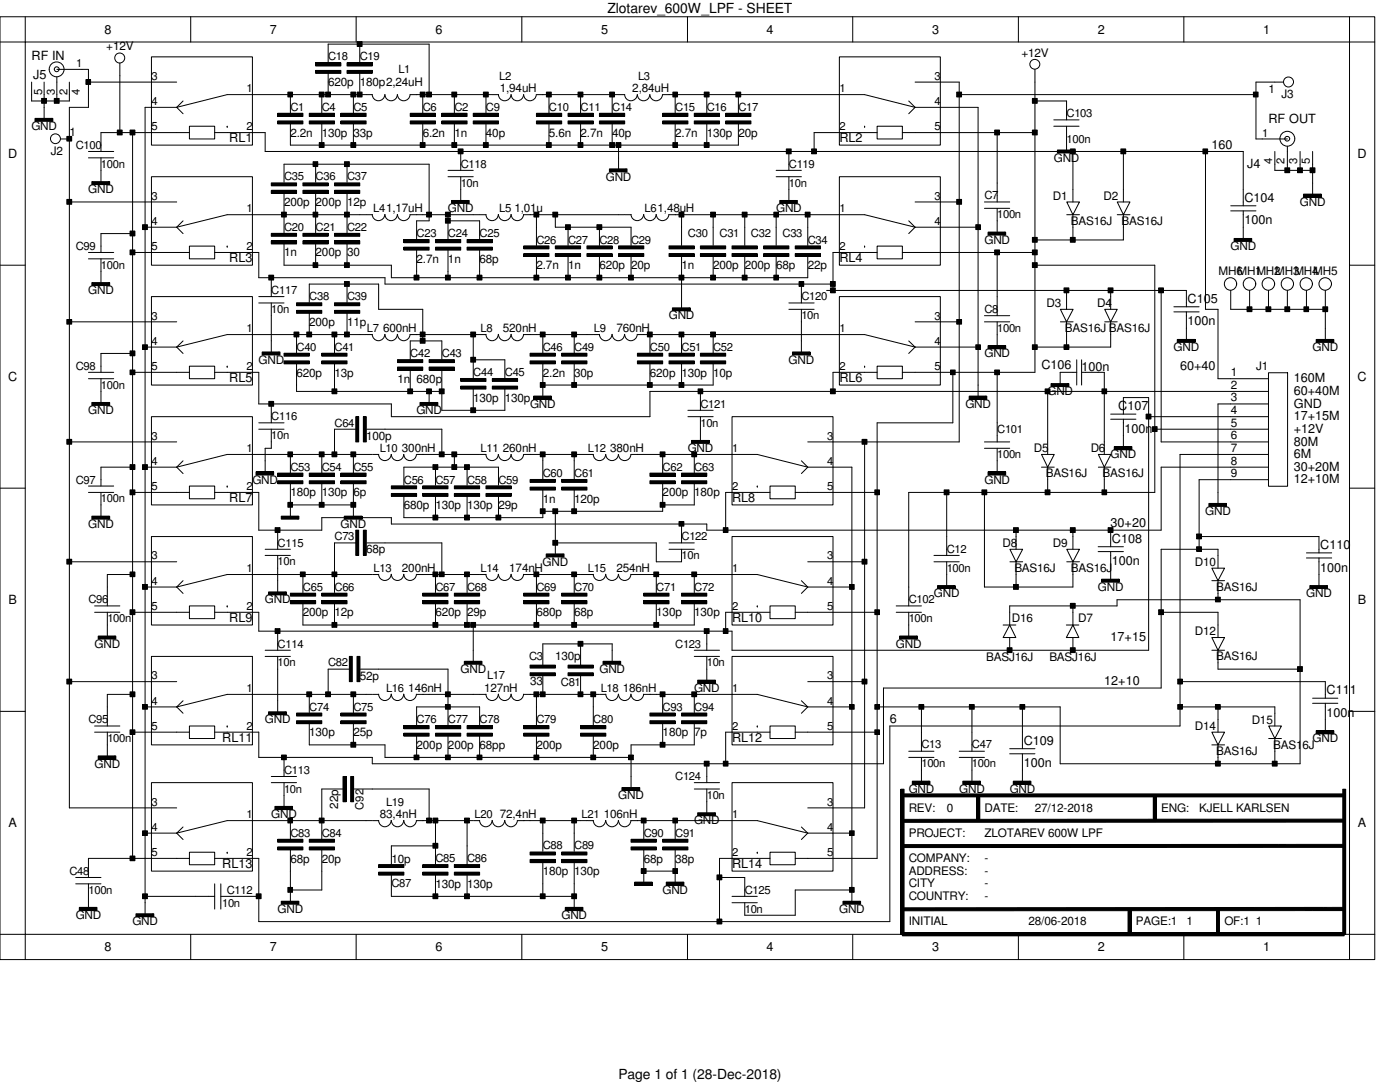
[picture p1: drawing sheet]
<svg xmlns="http://www.w3.org/2000/svg" width="279mm" height="216mm" viewBox="0 0 279 216" stroke-linecap="round" stroke-linejoin="round" font-family="sans-serif">
<defs><g id="words">
<g font-size="2.8">
<text x="121.2" y="2.5">Zlotarev_600W_LPF - SHEET</text>
<text x="123.4" y="215.3">Page 1 of 1 (28-Dec-2018)</text>
</g>
<g font-size="2.5">
<text x="20.8" y="6.7">8</text>
<text x="53.8" y="6.7">7</text>
<text x="86.9" y="6.7">6</text>
<text x="120" y="6.7">5</text>
<text x="153" y="6.7">4</text>
<text x="186" y="6.7">3</text>
<text x="219.1" y="6.7">2</text>
<text x="252.1" y="6.7">1</text>
<text x="6.3" y="12.1">RF IN</text>
<text x="6.6" y="15.8">J5</text>
<text x="45.8" y="28.4">RL1</text>
<text x="167.5" y="28.4">RL2</text>
<text x="241.8" y="29.7">160</text>
<text x="253.2" y="24.6">RF OUT</text>
<text x="1.6" y="31.5">D</text>
<text x="248.9" y="33.4">J4</text>
<text x="270.9" y="31.5">D</text>
<text x="248.4" y="40.3">C104</text>
<text x="248.4" y="44.8">100n</text>
<text x="45.8" y="52.4">RL3</text>
<text x="167.5" y="52.4">RL4</text>
<text x="237" y="60.4">C105</text>
<text x="237" y="64.9">100n</text>
<text x="1.6" y="76">C</text>
<text x="45.8" y="76.3">RL5</text>
<text x="167.5" y="76.3">RL6</text>
<text x="207.9" y="73.6">C106</text>
<text x="215.8" y="74.1">100n</text>
<text x="235.5" y="73.7">60+40</text>
<text x="258.2" y="76.3">160M</text>
<text x="270.9" y="76">C</text>
<text x="223.2" y="81.8">C107</text>
<text x="258.2" y="78.8">60+40M</text>
<text x="258.2" y="81.3">GND</text>
<text x="258.2" y="83.8">17+15M</text>
<text x="224.5" y="86.4">100n</text>
<text x="258.2" y="86.4">+12V</text>
<text x="258.2" y="88.9">80M</text>
<text x="258.2" y="91.4">6M</text>
<text x="258.2" y="93.9">30+20M</text>
<text x="45.8" y="100.2">RL7</text>
<text x="146.1" y="100.2">RL8</text>
<text x="258.2" y="96.4">12+10M</text>
<text x="221.7" y="105.2">30+20</text>
<text x="221.9" y="108.3">C108</text>
<text x="221.9" y="112.8">100n</text>
<text x="263.5" y="109.5">C110</text>
<text x="263.5" y="114.1">100n</text>
<text x="1.7" y="120.5">B</text>
<text x="45.8" y="124.2">RL9</text>
<text x="146.1" y="124.2">RL10</text>
<text x="271" y="120.5">B</text>
<text x="221.7" y="127.9">17+15</text>
<text x="220.4" y="136.7">12+10</text>
<text x="264.8" y="138.5">C111</text>
<text x="264.8" y="143">100n</text>
<text x="44.4" y="148.1">RL11</text>
<text x="146.1" y="148.1">RL12</text>
<text x="177.6" y="144.3">6</text>
<text x="204.3" y="148.6">C109</text>
<text x="204.3" y="153.1">100n</text>
<text x="1.7" y="165.1">A</text>
<text x="271" y="165.1">A</text>
<text x="44.4" y="173.3">RL13</text>
<text x="146.1" y="173.3">RL14</text>
<text x="20.8" y="189.8">8</text>
<text x="53.8" y="189.8">7</text>
<text x="86.9" y="189.8">6</text>
<text x="120" y="189.8">5</text>
<text x="153" y="189.8">4</text>
<text x="186" y="189.8">3</text>
<text x="219.1" y="189.8">2</text>
<text x="252.1" y="189.8">1</text>
</g>
<g font-size="2.3">
<text x="21.2" y="10.1">+12V</text>
<text x="203.8" y="11.3">+12V</text>
<text x="15.2" y="13.4">1</text>
<text x="30.2" y="15.9">3</text>
<text x="65.5" y="12.1">C18</text>
<text x="65.5" y="17.2">620p 180p2,24uH</text>
<text x="71.8" y="12.1">C19</text>
<text x="79.5" y="14.6">L1</text>
<text x="99.7" y="15.9">L2</text>
<text x="127.3" y="15.9">L3</text>
<text x="186.5" y="15.9">3</text>
<text x="8.4" y="18.9" transform="rotate(-90 8.4 18.9)">5</text>
<text x="10.9" y="18.9" transform="rotate(-90 10.9 18.9)">3</text>
<text x="13.5" y="18.9" transform="rotate(-90 13.5 18.9)">2</text>
<text x="16" y="18.9" transform="rotate(-90 16 18.9)">4</text>
<text x="30.2" y="21">4</text>
<text x="49.2" y="18.4">1</text>
<text x="58" y="22.1">C1</text>
<text x="64.2" y="22.1">C4</text>
<text x="70.5" y="22.1">C5</text>
<text x="84.4" y="22.1">C6</text>
<text x="90.7" y="22.1">C2</text>
<text x="97" y="22.1">C9</text>
<text x="99.7" y="18.4">1,94uH</text>
<text x="109.6" y="22.1">C10</text>
<text x="115.9" y="22.1">C11</text>
<text x="122.2" y="22.1">C14</text>
<text x="126.2" y="18.4">2,84uH</text>
<text x="134.7" y="22.1">C15</text>
<text x="141.1" y="22.1">C16</text>
<text x="147.4" y="22.1">C17</text>
<text x="167.5" y="18.4">1</text>
<text x="186.5" y="21">4</text>
<text x="212.9" y="23.4">C103</text>
<text x="253.2" y="18.5">1</text>
<text x="255.7" y="19.6">J3</text>
<text x="6.3" y="26">GND</text>
<text x="13.8" y="27.2">1</text>
<text x="15.1" y="29.7">C100</text>
<text x="30.2" y="26">5</text>
<text x="49.2" y="26">2</text>
<text x="58" y="27.3">2.2n</text>
<text x="64.2" y="27.3">130p 33p</text>
<text x="84.4" y="27.3">6.2n</text>
<text x="90.7" y="27.3">1n</text>
<text x="97" y="27.3">40p</text>
<text x="109.6" y="27.3">5.6n</text>
<text x="115.9" y="27.3">2.7n</text>
<text x="122.2" y="27.3">40p</text>
<text x="134.7" y="27.3">2.7n</text>
<text x="141.1" y="27.3">130p 20p</text>
<text x="167.5" y="26">2</text>
<text x="186.5" y="26">5</text>
<text x="212.9" y="28.4">100n</text>
<text x="251.9" y="27.3">1</text>
<text x="10.1" y="31">J2</text>
<text x="20.2" y="33.5">100n</text>
<text x="56.7" y="36">C35</text>
<text x="63" y="36">C36</text>
<text x="69.3" y="36">C37</text>
<text x="91.9" y="33.5">C118</text>
<text x="157.4" y="33.5">C119</text>
<text x="210.3" y="32.3">GND</text>
<text x="253.9" y="32.8" transform="rotate(-90 253.9 32.8)">4</text>
<text x="256.4" y="32.8" transform="rotate(-90 256.4 32.8)">2</text>
<text x="258.9" y="32.8" transform="rotate(-90 258.9 32.8)">3</text>
<text x="261.4" y="32.8" transform="rotate(-90 261.4 32.8)">5</text>
<text x="17.6" y="38.5">GND</text>
<text x="30.2" y="39.8">3</text>
<text x="56.7" y="41.1">200p 200p 12p</text>
<text x="91.9" y="37.3">10n</text>
<text x="120.9" y="36">GND</text>
<text x="157.4" y="37.3">10n</text>
<text x="186.5" y="39.8">3</text>
<text x="196.5" y="39.8">C7</text>
<text x="210.1" y="39.9">D1</text>
<text x="220.2" y="39.9">D2</text>
<text x="259.4" y="41.1">GND</text>
<text x="30.2" y="44.9">4</text>
<text x="49.2" y="42.4">1</text>
<text x="56.7" y="46.1">C20</text>
<text x="63" y="46.1">C21</text>
<text x="69.3" y="46.1">C22</text>
<text x="74.5" y="42.4">L41,17uH</text>
<text x="83.1" y="47.3">C23</text>
<text x="89.4" y="47.3">C24</text>
<text x="89.4" y="42.3">GND</text>
<text x="95.7" y="47.3">C25</text>
<text x="99.7" y="42.4">L5</text>
<text x="102.7" y="42.3">1,01u</text>
<text x="128.6" y="42.4">L61,48uH</text>
<text x="137.3" y="47.3">C30</text>
<text x="143.6" y="47.3">C31</text>
<text x="149.9" y="47.3">C32</text>
<text x="154.9" y="42.3">GND</text>
<text x="156.2" y="47.3">C33</text>
<text x="167.5" y="42.4">1</text>
<text x="186.5" y="44.9">4</text>
<text x="199" y="43.6">100n</text>
<text x="213.7" y="44.8">BAS16J</text>
<text x="223.8" y="44.8">BAS16J</text>
<text x="15.1" y="49.9">C99</text>
<text x="20.2" y="53.6">100n</text>
<text x="30.2" y="49.9">5</text>
<text x="49.2" y="49.9">2</text>
<text x="56.7" y="51.2">1n</text>
<text x="63" y="51.2">200p 30</text>
<text x="83.1" y="52.5">2.7n</text>
<text x="89.4" y="52.5">1n</text>
<text x="95.7" y="52.5">68p</text>
<text x="107.1" y="48.6">C26</text>
<text x="107.1" y="53.7">2.7n</text>
<text x="113.4" y="48.6">C27</text>
<text x="113.4" y="53.7">1n</text>
<text x="119.6" y="48.6">C28</text>
<text x="119.6" y="53.7">620p 20p</text>
<text x="125.9" y="48.6">C29</text>
<text x="136" y="53.7">1n</text>
<text x="142.3" y="53.7">200p 200p 68p</text>
<text x="161.2" y="48.6">C34</text>
<text x="161.2" y="53.7">22p</text>
<text x="167.5" y="49.9">2</text>
<text x="196.5" y="48.6">GND</text>
<text x="245.6" y="49.9">GND</text>
<text x="17.6" y="58.7">GND</text>
<text x="54.1" y="58.7">C117</text>
<text x="61.7" y="59.9">C38</text>
<text x="69.3" y="59.9">C39</text>
<text x="159.9" y="59.9">C120</text>
<text x="243.2" y="54.9">MH6</text>
<text x="247" y="54.9">MH1</text>
<text x="250.7" y="54.9">MH2</text>
<text x="254.5" y="54.9">MH3MH4</text>
<text x="262.1" y="54.9">MH5</text>
<text x="30.2" y="63.8">3</text>
<text x="54.1" y="62.4">10n</text>
<text x="61.7" y="65.1">200p</text>
<text x="69.3" y="65.1">11p</text>
<text x="133.5" y="63.7">GND</text>
<text x="159.9" y="63.7">10n</text>
<text x="186.5" y="63.8">3</text>
<text x="196.5" y="62.4">C8</text>
<text x="208.9" y="61.3">D3</text>
<text x="218.9" y="61.3">D4</text>
<text x="30.2" y="68.8">4</text>
<text x="49.2" y="66.3">1</text>
<text x="59.2" y="70">C40</text>
<text x="66.8" y="70">C41</text>
<text x="73.2" y="66.3">L7</text>
<text x="76.5" y="66.3">600nH</text>
<text x="81.9" y="71.2">C42</text>
<text x="88.2" y="71.2">C43</text>
<text x="95.9" y="66.3">L8</text>
<text x="100.4" y="66.3">520nH</text>
<text x="108.3" y="70">C46</text>
<text x="114.6" y="70">C49</text>
<text x="118.5" y="66.3">L9</text>
<text x="123" y="66.3">760nH</text>
<text x="129.7" y="70">C50</text>
<text x="136" y="70">C51</text>
<text x="142.3" y="70">C52</text>
<text x="167.5" y="66.3">1</text>
<text x="186.5" y="68.8">4</text>
<text x="196.5" y="71.3">GND</text>
<text x="199" y="66.2">100n</text>
<text x="212.5" y="66.3">BAS16J BAS16J</text>
<text x="234.2" y="70">GND</text>
<text x="262" y="70">GND</text>
<text x="15.1" y="73.8">C98</text>
<text x="20.2" y="77.6">100n</text>
<text x="30.2" y="73.8">5</text>
<text x="49.2" y="73.8">2</text>
<text x="51.6" y="72.6">GND</text>
<text x="59.2" y="75.1">620p</text>
<text x="66.8" y="75.1">13p</text>
<text x="79.3" y="76.4">1n</text>
<text x="83.1" y="76.4">680p</text>
<text x="94.4" y="75.1">C44</text>
<text x="100.8" y="75.1">C45</text>
<text x="108.3" y="75.1">2.2n</text>
<text x="114.6" y="75.1">30p</text>
<text x="129.7" y="75.1">620p 130p 10p</text>
<text x="157.4" y="72.6">GND</text>
<text x="167.5" y="73.8">2</text>
<text x="186.5" y="73.8">5</text>
<text x="245.6" y="75.1">1</text>
<text x="245.6" y="77.6">2</text>
<text x="250.7" y="73.8">J1</text>
<text x="17.6" y="82.6">GND</text>
<text x="54.1" y="83.9">C116</text>
<text x="83.1" y="82.6">GND</text>
<text x="94.4" y="80.2">130p 130p</text>
<text x="105.8" y="81.4">GND</text>
<text x="139.8" y="81.3">C121</text>
<text x="192.7" y="81.4">GND</text>
<text x="209" y="78.8">GND</text>
<text x="245.6" y="80.1">3</text>
<text x="245.6" y="82.6">4</text>
<text x="30.2" y="87.7">3</text>
<text x="54.1" y="87.6">10n</text>
<text x="66.8" y="85.1">C64</text>
<text x="73.1" y="87.7">100p</text>
<text x="139.8" y="85.1">10n</text>
<text x="165.1" y="87.7">3</text>
<text x="199" y="86.4">C101</text>
<text x="245.6" y="85.1">5</text>
<text x="245.6" y="87.7">6</text>
<text x="30.2" y="92.8">4</text>
<text x="49.2" y="90.2">1</text>
<text x="58" y="93.9">C53</text>
<text x="64.2" y="93.9">C54</text>
<text x="70.5" y="93.9">C55</text>
<text x="75.8" y="90.2">L10</text>
<text x="80.2" y="90.2">300nH</text>
<text x="95.9" y="90.2">L11</text>
<text x="100.4" y="90.2">260nH</text>
<text x="108.3" y="95.2">C60</text>
<text x="114.6" y="95.2">C61</text>
<text x="117.3" y="90.2">L12</text>
<text x="121.8" y="90.2">380nH</text>
<text x="132.2" y="93.9">C62</text>
<text x="137.2" y="90.2">GND</text>
<text x="138.6" y="93.9">C63</text>
<text x="146.1" y="90.2">1</text>
<text x="165.1" y="92.8">4</text>
<text x="199" y="91.4">100n</text>
<text x="206.3" y="90.3">D5</text>
<text x="208.7" y="95.2">BAS16J</text>
<text x="217.7" y="90.3">D6</text>
<text x="220" y="95.2">BAS16J</text>
<text x="221.7" y="91.4">GND</text>
<text x="245.6" y="90.2">7</text>
<text x="245.6" y="92.7">8</text>
<text x="245.6" y="95.2">9</text>
<text x="15.1" y="96.5">C97</text>
<text x="20.2" y="100.2">100n</text>
<text x="30.2" y="97.8">5</text>
<text x="49.2" y="97.8">2</text>
<text x="50.4" y="96.5">GND</text>
<text x="58" y="99.1">180p 130p 6p</text>
<text x="80.6" y="96.5">C56</text>
<text x="80.6" y="101.6">680p 130p 130p 29p</text>
<text x="86.9" y="96.5">C57</text>
<text x="93.2" y="96.5">C58</text>
<text x="99.5" y="96.5">C59</text>
<text x="108.3" y="100.3">1n</text>
<text x="114.6" y="100.3">120p</text>
<text x="132.2" y="99.1">200p 180p</text>
<text x="146.1" y="97.8">2</text>
<text x="165.1" y="97.8">5</text>
<text x="196.5" y="96.5">GND</text>
<text x="17.6" y="105.3">GND</text>
<text x="66.8" y="107.8">C73</text>
<text x="68" y="105.3">GND</text>
<text x="136" y="107.8">C122</text>
<text x="240.5" y="102.8">GND</text>
<text x="30.2" y="111.6">3</text>
<text x="55.4" y="109.1">C115</text>
<text x="55.4" y="112.8">10n</text>
<text x="73.1" y="110.4">68p</text>
<text x="108.3" y="112.9">GND</text>
<text x="136" y="111.6">10n</text>
<text x="165.1" y="111.6">3</text>
<text x="188.9" y="110.3">C12</text>
<text x="200.1" y="109.1">D8</text>
<text x="210.1" y="109.1">D9</text>
<text x="238.5" y="112.9">D10</text>
<text x="30.2" y="116.7">4</text>
<text x="49.2" y="114.2">1</text>
<text x="60.5" y="117.9">C65</text>
<text x="66.8" y="117.9">C66</text>
<text x="74.5" y="114.2">L13</text>
<text x="80.2" y="114.1">200nH</text>
<text x="86.9" y="117.9">C67</text>
<text x="93.2" y="117.9">C68</text>
<text x="95.9" y="114.2">L14</text>
<text x="101.6" y="114.1">174nH</text>
<text x="107.1" y="117.9">C69</text>
<text x="114.6" y="117.9">C70</text>
<text x="117.3" y="114.2">L15</text>
<text x="123" y="114.1">254nH</text>
<text x="131" y="117.9">C71</text>
<text x="138.6" y="117.9">C72</text>
<text x="146.1" y="114.2">1</text>
<text x="165.1" y="116.7">4</text>
<text x="186.4" y="119.2">GND</text>
<text x="188.9" y="114.1">100n</text>
<text x="202.4" y="114.1">BAS16J</text>
<text x="213.7" y="114.1">BAS16J</text>
<text x="219.1" y="117.9">GND</text>
<text x="242.7" y="117.9">BAS16J</text>
<text x="260.7" y="119.2">GND</text>
<text x="17.7" y="120.4">C96</text>
<text x="21.4" y="124.2">100n</text>
<text x="30.2" y="121.7">5</text>
<text x="49.2" y="121.7">2</text>
<text x="52.9" y="120.4">GND</text>
<text x="60.5" y="123">200p 12p</text>
<text x="86.9" y="123">620p 29p</text>
<text x="107.1" y="123">680p</text>
<text x="114.6" y="123">68p</text>
<text x="131" y="123">130p</text>
<text x="138.6" y="123">130p</text>
<text x="146.1" y="121.7">2</text>
<text x="165.1" y="121.7">5</text>
<text x="181.4" y="120.4">C102</text>
<text x="181.4" y="124.2">100n</text>
<text x="201.9" y="124.2">D16</text>
<text x="215.2" y="124.2">D7</text>
<text x="18.9" y="129.2">GND</text>
<text x="55.4" y="129.2">C114</text>
<text x="105.6" y="131.8">C3</text>
<text x="110.8" y="131.7">130p</text>
<text x="134.7" y="129.2">C123</text>
<text x="178.8" y="129.2">GND</text>
<text x="196.8" y="131.8">BASJ16J</text>
<text x="209.4" y="131.8">BASJ16J</text>
<text x="238.5" y="126.8">D12</text>
<text x="242.7" y="131.7">BAS16J</text>
<text x="30.2" y="135.6">3</text>
<text x="55.4" y="133">10n</text>
<text x="65.5" y="133">C82</text>
<text x="71.8" y="135.6">52p</text>
<text x="91.9" y="134.3">GND</text>
<text x="97.2" y="135.6">L17</text>
<text x="105.8" y="136.8">33</text>
<text x="111.9" y="136.8">C81</text>
<text x="119.6" y="134.3">GND</text>
<text x="141.1" y="133">10n</text>
<text x="165.1" y="135.6">3</text>
<text x="30.2" y="140.6">4</text>
<text x="49.2" y="138.1">1</text>
<text x="61.7" y="141.8">C74</text>
<text x="70.5" y="141.8">C75</text>
<text x="77" y="138.1">L16</text>
<text x="81.5" y="138">146nH</text>
<text x="96.6" y="138">127nH</text>
<text x="119.9" y="138.1">L18</text>
<text x="124.3" y="138">186nH</text>
<text x="132.2" y="141.8">C93</text>
<text x="138.5" y="138">GND</text>
<text x="138.6" y="141.8">C94</text>
<text x="146.1" y="138.1">1</text>
<text x="165.1" y="140.6">4</text>
<text x="17.7" y="144.3">C95</text>
<text x="21.4" y="148.1">100n</text>
<text x="30.2" y="145.6">5</text>
<text x="49.2" y="145.6">2</text>
<text x="52.9" y="144.4">GND</text>
<text x="61.7" y="146.9">130p</text>
<text x="70.5" y="146.9">25p</text>
<text x="83.1" y="144.3">C76</text>
<text x="83.1" y="149.4">200p 200p 68pp</text>
<text x="89.4" y="144.3">C77</text>
<text x="95.7" y="144.3">C78</text>
<text x="107.1" y="144.3">C79</text>
<text x="107.1" y="149.4">200p</text>
<text x="118.4" y="144.3">C80</text>
<text x="118.4" y="149.4">200p</text>
<text x="132.2" y="146.9">180p 7p</text>
<text x="146.1" y="145.6">2</text>
<text x="165.1" y="145.6">5</text>
<text x="183.9" y="149.4">C13</text>
<text x="194" y="149.4">C47</text>
<text x="238.5" y="145.7">D14</text>
<text x="249.8" y="144.4">D15</text>
<text x="254.1" y="149.4">BAS16J</text>
<text x="262" y="148.1">GND</text>
<text x="18.9" y="153.2">GND</text>
<text x="56.7" y="154.4">C113</text>
<text x="134.7" y="155.7">C124</text>
<text x="183.9" y="153.1">100n</text>
<text x="194" y="153.1">100n</text>
<text x="242.7" y="150.6">BAS16J</text>
<text x="30.2" y="160.7">3</text>
<text x="56.7" y="158.2">10n</text>
<text x="67.5" y="161.4" transform="rotate(-90 67.5 161.4)">22p</text>
<text x="72.5" y="161.6" transform="rotate(-90 72.5 161.6)">C92</text>
<text x="77" y="160.7">L19</text>
<text x="123.4" y="159.5">GND</text>
<text x="141.1" y="159.4">10n</text>
<text x="165.1" y="160.7">3</text>
<text x="181.4" y="162">REV:</text>
<text x="181.4" y="158.2">GND</text>
<text x="188.9" y="162">0</text>
<text x="191.4" y="158.2">GND</text>
<text x="196.5" y="162">DATE:</text>
<text x="201.5" y="158.2">GND</text>
<text x="206.5" y="162">27/12-2018</text>
<text x="231.7" y="162">ENG:</text>
<text x="239.3" y="162">KJELL KARLSEN</text>
<text x="30.2" y="165.8">4</text>
<text x="49.2" y="163.3">1</text>
<text x="54.1" y="163.2">GND</text>
<text x="58" y="167">C83</text>
<text x="64.2" y="167">C84</text>
<text x="75.8" y="163.2">83,4nH</text>
<text x="94.7" y="163.3">L20</text>
<text x="99.7" y="163.2">72,4nH</text>
<text x="116.1" y="163.3">L21</text>
<text x="120.5" y="163.2">106nH</text>
<text x="128.5" y="167">C90</text>
<text x="134.7" y="167">C91</text>
<text x="138.5" y="164.5">GND</text>
<text x="146.1" y="163.3">1</text>
<text x="165.1" y="165.8">4</text>
<text x="181.4" y="167">PROJECT:</text>
<text x="196.5" y="167">ZLOTAREV 600W LPF</text>
<text x="30.2" y="170.8">5</text>
<text x="49.2" y="170.8">2</text>
<text x="58" y="172.1">68p</text>
<text x="64.2" y="172.1">20p</text>
<text x="78.1" y="172.1">10p</text>
<text x="86.9" y="172">C85</text>
<text x="93.2" y="172">C86</text>
<text x="108.3" y="169.5">C88</text>
<text x="114.6" y="169.5">C89</text>
<text x="128.5" y="172.1">68p</text>
<text x="134.7" y="172.1">38p</text>
<text x="146.1" y="170.8">2</text>
<text x="165.1" y="170.8">5</text>
<text x="181.4" y="172">COMPANY:</text>
<text x="196.5" y="172">-</text>
<text x="13.8" y="174.5">C48</text>
<text x="17.7" y="178.4">100n</text>
<text x="45.3" y="178.4">C112</text>
<text x="78.1" y="177.1">C87</text>
<text x="86.9" y="177.2">130p 130p</text>
<text x="108.3" y="174.6">180p 130p</text>
<text x="132.2" y="178.4">GND</text>
<text x="148.6" y="178.4">C125</text>
<text x="181.4" y="179.6">COUNTRY:</text>
<text x="181.4" y="177.1">CITY</text>
<text x="181.4" y="174.6">ADDRESS:</text>
<text x="196.5" y="174.6">-</text>
<text x="196.5" y="177.1">-</text>
<text x="196.5" y="179.6">-</text>
<text x="15.1" y="183.4">GND</text>
<text x="26.4" y="184.7">GND</text>
<text x="44.3" y="180.9">10n</text>
<text x="55.4" y="182.1">GND</text>
<text x="112.1" y="183.4">GND</text>
<text x="148.6" y="182.1">10n</text>
<text x="167.5" y="182.1">GND</text>
<text x="181.4" y="184.7">INITIAL</text>
<text x="205.3" y="184.7">28/06-2018</text>
<text x="226.7" y="184.7">PAGE:1</text>
<text x="236.8" y="184.7">1</text>
<text x="244.3" y="184.7">OF:1</text>
<text x="250.7" y="184.7">1</text>
</g>
</g></defs>
<g fill="none" stroke="#000" stroke-width=".2">
<path d="M0 3.3h274.4v188.2h-274.4zM5 8.4h264.3v178h-264.3zM5 3.3v5.1h-5M6.3 16.4v3.8h7.5v-3.8M8.3 19.6h1v1h-1zM8.8 16.4v7.5M10.8 19.6h1v1h-1zM11.3 13.8h6.4v7.6h-3.9v139.8h21.5M11.3 15.4v4.8M17.1 15.9h1v.9h-1zM17.7 16.4h17.6M23.9 12.6v13.9"/>
<path d="M30.2 11.3h20.2v17.7h-20.2zM38.1 3.3v5.1M57.4 18.4h1v.9h-1zM58 18.9v3.6M63 12.5h5v.7h-5zM63 14.1h5v.5h-5zM63.7 18.4h1v.9h-1zM64.2 18.9v3.6M65 18.4h1v.9h-1zM65.5 12.4v-3.6h20.1v10.1M65.5 14.6v4.3M69.3 12.5h5v.7h-5z"/>
<path d="M69.3 14.1h5v.5h-5zM70 18.4h1v.9h-1zM70.5 18.9v3.6M71.1 3.3v5.1M71.3 18.4h1v.9h-1zM71.3 8.3h1v1h-1zM71.8 8.8v3.6M71.8 14.6v4.3M76.8 18.9a1.25 1.25 0 0 1-1.3 1.2 1.25 1.25 0 0 1-1.2-1.2h-29l-10 2.5M76.8 18.9a1.23 1.23 0 0 0 1.3 1.2 1.23 1.23 0 0 0 1.2-1.2M79.3 18.9a1.25 1.25 0 0 0 1.3 1.2 1.25 1.25 0 0 0 1.2-1.2M81.9 18.9h17.6a1.25 1.25 0 0 0 1.2 1.2 1.25 1.25 0 0 0 1.3-1.2"/>
<path d="M83.9 18.4h.9v.9h-.9zM84.4 18.9v3.6M85.1 18.4h1v.9h-1zM90.2 18.4h.9v.9h-.9zM90.7 18.9v3.6M96.5 18.4h1v.9h-1zM97 18.9v3.6M102 18.9a1.23 1.23 0 0 0 1.3 1.2 1.23 1.23 0 0 0 1.2-1.2M104.1 3.3v5.1M104.5 18.9a1.25 1.25 0 0 0 1.3 1.2 1.25 1.25 0 0 0 1.2-1.2M107.1 18.9h17.6a1.25 1.25 0 0 0 1.2 1.2 1.25 1.25 0 0 0 1.3-1.2M109.1 18.4h.9v.9h-.9z"/>
<path d="M109.6 18.9v3.6M115.4 18.4h.9v.9h-.9zM115.9 18.9v3.6M121.7 18.4h.9v.9h-.9zM122.2 18.9v3.6M127.2 18.9a1.23 1.23 0 0 0 1.2 1.2 1.23 1.23 0 0 0 1.3-1.2M129.7 18.9a1.25 1.25 0 0 0 1.3 1.2 1.25 1.25 0 0 0 1.2-1.2M132.2 18.9h40.4l10 2.5M134.3 18.4h.9v.9h-.9zM134.7 18.9v3.6M137.2 3.3v5.1M140.5 18.4h1v.9h-1z"/>
<path d="M141.1 18.9v3.6M146.9 18.4h.9v.9h-.9zM147.4 18.9v3.6M167.5 11.3h20.2v17.7h-20.2zM170.2 3.3v5.1M182.6 16.4h8.8v71.8h-30.2M190.9 18.4h1v.9h-1zM191.4 18.9h59.3M203.2 3.3v5.1M206 19.6h1v1h-1zM206.5 13.8v60.5h-26.4M236.3 3.3v5.1"/>
<path d="M250.1 18.4h1v.9h-1zM256.2 16.4h-5.5v11.3h6.2M269.3 3.3v5.1h5.1M7 23.6h3.3v.6h-3.3zM10.3 23.6h.2v.6h-.2zM12.1 27.7h1.7M13.3 39.8h1v1h-1zM13.3 27.2h1v1h-1zM17.7 31.5h5M17.7 30.2h5M18.3 36.2h3.4v.6h-3.4zM20.2 31.5v5"/>
<path d="M21.7 36.2h.2v.6h-.2zM23.4 26h1v.9h-1zM26 26h.9v.9h-.9zM26.5 26.5v144.8M30.2 35.3h20.2v17.6h-20.2zM35.3 21.4l1.2 1.3M35.3 21.4h-6.3v161.2M36.5 20.2l-1.2 1.2M37.8 25.2h5v2.5h-5zM37.8 26.5h-17.6v3.7M42.8 26.5h10.1v3.7h195.2v10.9M45.3 25.2h.1"/>
<path d="M54.1 36.5h5.1v.6h-5.1zM54.1 38h5.1v.6h-5.1zM55.4 22.6h5.1v.6h-5.1zM55.4 24.1h5.1v.6h-5.1zM56.7 36.4v-3.6h28.9v11.3h-2.5v3.6M56.7 38.5v7.9M58 24.7v4.3h89.4v-4.3M60.5 36.5h5v.6h-5zM60.5 38h5v.6h-5zM61.7 22.6h5.1v.6h-5.1zM61.7 24.1h5.1v.6h-5.1zM62.5 32.3h.9v.9h-.9z"/>
<path d="M63 32.8v3.6M63 38.5v7.9M63.7 28.4h1v1h-1zM64.2 24.7v4.3M66.8 36.5h5v.6h-5zM66.8 38h5v.6h-5zM68 22.6h5.1v.6h-5.1zM68 24.1h5.1v.6h-5.1zM68.7 32.3h1v.9h-1zM69.3 32.8v3.6M69.3 38.5v7.9M70 28.4h1v1h-1z"/>
<path d="M70.5 24.7v4.3M81.9 22.6h5v.6h-5zM81.9 24.1h5v.6h-5zM83.9 28.4h.9v1h-.9zM84.4 24.7v4.3M88.2 22.6h5v.6h-5zM88.2 24.1h5v.6h-5zM89.4 35.3h5M89.4 34h5M90.2 28.4h.9v1h-.9zM90.7 24.7v4.3M91.4 29.7h1v1h-1z"/>
<path d="M91.9 30.2v3.8M91.9 35.3v5M94.4 22.6h5.1v.6h-5.1zM94.4 24.1h5.1v.6h-5.1zM96.5 28.4h1v1h-1zM97 24.7v4.3M107.1 22.6h5v.6h-5zM107.1 24.1h5v.6h-5zM109.1 28.4h.9v1h-.9zM109.6 24.7v4.3M113.4 22.6h5v.6h-5zM113.4 24.1h5v.6h-5z"/>
<path d="M115.4 28.4h.9v1h-.9zM115.9 24.7v4.3M119.6 22.6h5.1v.6h-5.1zM119.6 24.1h5.1v.6h-5.1zM121.6 33.7h3.3v.6h-3.3zM121.7 28.4h.9v1h-.9zM122.2 24.7v4.3M122.9 28.4h1v1h-1zM123.4 29v5M124.9 33.7h.2v.6h-.2zM132.2 22.6h5.1v.6h-5.1zM132.2 24.1h5.1v.6h-5.1z"/>
<path d="M134.3 28.4h.9v1h-.9zM134.7 24.7v4.3M138.6 22.6h5v.6h-5zM138.6 24.1h5v.6h-5zM140.5 28.4h1v1h-1zM141.1 24.7v4.3M144.8 22.6h5.1v.6h-5.1zM144.8 24.1h5.1v.6h-5.1zM154.9 35.3h5M154.9 34h5M156.9 29.7h1v1h-1zM157.4 30.2v3.8"/>
<path d="M157.4 35.3v5M162 29.7h.9v1h-.9zM167.5 35.3h20.2v17.6h-20.2zM172.6 25.2h.1M175 25.2h5.1v2.5h-5.1zM175 26.5h-12.5v3.7M180.1 26.5h26.4M181.4 20.2l1.2 1.2M182.6 21.4l-1.2 1.3M182.6 21.4h12.6v57.9M190.9 39.8h1v1h-1zM198.5 26h1v.9h-1z"/>
<path d="M199 26.5v13.8M206 26h1v.9h-1zM206.5 20.2h6.4v3.7M210.3 25.2h5M210.3 23.9h5M211 29.9h3.4v.6h-3.4zM212.9 25.2v5M213.6 29.7h1v1h-1zM214.1 30.2v10.1M214.4 29.9h.1v.6h-.1zM223.7 29.7h1v1h-1zM224.2 30.2v10.1"/>
<path d="M240.1 29.7h.9v1h-.9zM240.6 30.2v31.5h2.5v13.9h10.1M254.4 30.2v3.8h7.6M256.4 33.5h1v1h-1zM256.9 29.2v4.8M259 33.5h.9v1h-.9zM259.5 30.2v3.8M260.1 38.7h3.4v.7h-3.4zM261.5 33.5h.9v1h-.9zM262 30.2v8.8M263.5 38.7h.2v.7h-.2zM0 52.9h5"/>
<path d="M13.8 40.3h21.5M17.7 51.6h5M17.7 50.4h5M18.3 56.4h3.4v.6h-3.4zM20.2 51.6v5.1M21.7 56.4h.2v.6h-.2zM26 49.9h.9v.9h-.9zM26 46.1h.9v1h-.9zM26.5 46.6h-6.3v3.8M26.5 50.4h11.3M28.4 44.8h1v1h-1zM29 45.3h6.3"/>
<path d="M30.2 59.2h20.2v17.6h-20.2zM35.3 45.3l1.2 1.3M36.5 44.1l-1.2 1.2M37.8 49.1h5v2.5h-5zM42.8 50.4h8.8v5h25.2v1.3h89.4M45.3 49.1h.1M51.6 59.2h5.1M53.6 54.9h1v1h-1zM54.1 46.6h5.1v.6h-5.1zM54.1 48h5.1v.7h-5.1zM54.1 55.4v3.8M56.2 42.3h.9v1h-.9z"/>
<path d="M56.7 48.6v4.3h21.4v2.5h83.1v-4.3M60.5 46.6h5v.6h-5zM60.5 48h5v.7h-5zM62.5 42.3h.9v1h-.9zM62.5 52.4h.9v1h-.9zM63 48.6v4.3M66.8 46.6h5v.6h-5zM66.8 48h5v.7h-5zM68.7 42.3h1v1h-1zM68.7 52.4h1v1h-1zM68.7 56.2h1v.9h-1zM69.3 48.6v4.3"/>
<path d="M69.3 56.7v3.6M74.3 42.8a1.25 1.25 0 0 0 1.2 1.2 1.25 1.25 0 0 0 1.3-1.2M74.3 42.8h-29l-10 2.5M76.8 42.8a1.23 1.23 0 0 0 1.3 1.2 1.23 1.23 0 0 0 1.2-1.2M79.3 42.8a1.25 1.25 0 0 0 1.3 1.2 1.25 1.25 0 0 0 1.2-1.2M80.6 47.8h5v.6h-5zM80.6 49.3h5v.6h-5zM81.9 42.8h15.1M82.6 54.9h1v1h-1zM83.1 49.9v5.5M85.1 42.3h1v1h-1zM86.9 47.8h5v.6h-5z"/>
<path d="M86.9 49.3h5v.6h-5zM88.9 42.3h1v1h-1zM88.9 54.9h1v1h-1zM88.9 43.6h1v.9h-1zM89.4 42.8v4.9M89.4 49.9v5.5M89.4 44.1h6.3v3.6M90.1 40h3.4v.6h-3.4zM93.2 47.8h5.1v.6h-5.1zM93.2 49.3h5.1v.6h-5.1zM93.5 40h.1v.6h-.1zM95.2 54.9h1v1h-1z"/>
<path d="M95.7 49.9v5.5M97 42.8a1.23 1.23 0 0 0 1.2 1.2 1.23 1.23 0 0 0 1.2-1.2M99.5 42.8a1.25 1.25 0 0 0 1.2 1.2 1.25 1.25 0 0 0 1.3-1.2M102 42.8a1.23 1.23 0 0 0 1.3 1.2 1.23 1.23 0 0 0 1.2-1.2M104.5 49.1h5.1v.6h-5.1zM104.5 50.6h5.1v.6h-5.1zM104.5 42.8h20.2M106.6 54.9h.9v1h-.9zM106.6 42.3h.9v1h-.9zM107.1 42.8v6.2M107.1 51.1v4.3M110.3 42.3h1v1h-1z"/>
<path d="M110.8 49.1h5.1v.6h-5.1zM110.8 50.6h5.1v.6h-5.1zM110.8 42.8v2.5h15.1v3.7M112.9 44.8h.9v1h-.9zM112.9 54.9h.9v1h-.9zM113.4 45.3v3.7M113.4 51.1v4.3M117.1 49.1h5.1v.6h-5.1zM117.1 50.6h5.1v.6h-5.1zM119.1 44.8h1v1h-1zM119.1 54.9h1v1h-1zM119.6 45.3v3.7"/>
<path d="M119.6 51.1v4.3M123.4 49.1h5.1v.6h-5.1zM123.4 50.6h5.1v.6h-5.1zM124.8 42.8h1.1M125.4 54.9h1v1h-1zM125.9 42.8a1.25 1.25 0 0 0 1.3 1.2 1.25 1.25 0 0 0 1.2-1.2M125.9 51.1v4.3M128.5 42.8a1.23 1.23 0 0 0 1.2 1.2 1.23 1.23 0 0 0 1.2-1.2M131 42.8a1.25 1.25 0 0 0 1.2 1.2 1.25 1.25 0 0 0 1.3-1.2M133.5 49.1h5.1v.6h-5.1zM133.5 50.6h5.1v.6h-5.1zM133.5 42.8h39.1l10 2.5"/>
<path d="M135.5 42.3h1v1h-1zM135.5 54.9h1v1h-1zM136 42.8v6.2M136 51.1v10.6M139.8 49.1h5v.6h-5zM139.8 50.6h5v.6h-5zM141.8 42.3h1v1h-1zM141.8 54.9h1v1h-1zM142.3 42.8v6.2M142.3 51.1v4.3M146.1 49.1h5v.6h-5zM146.1 50.6h5v.6h-5z"/>
<path d="M148.1 42.3h1v1h-1zM148.1 54.9h1v1h-1zM148.6 42.8v6.2M148.6 51.1v4.3M152.4 49.1h5v.6h-5zM152.4 50.6h5v.6h-5zM154.4 42.3h1v1h-1zM154.4 54.9h1v1h-1zM154.9 42.8v6.2M154.9 51.1v4.3M155.6 40h3.4v.6h-3.4zM158.7 49.1h5v.6h-5z"/>
<path d="M158.7 50.6h5v.6h-5zM159 40h.1v.6h-.1zM159.5 56.2h.9v.9h-.9zM159.9 56.7v3.8M160.7 42.3h1v1h-1zM161.2 42.8v6.2M165 58h71.8v3.2M165.7 56.2h1v.9h-1zM165.7 57.4h1v1h-1zM167.5 59.2h20.2v17.6h-20.2zM172.6 49.1h.1M175 49.1h5.1v2.5h-5.1z"/>
<path d="M175 50.4h-8.8v7.6M180.1 50.4h26.4M181.4 44.1l1.2 1.2M182.6 40.3h8.8M182.6 45.3l-1.2 1.3M182.6 45.3h12.6M194.7 44.8h1v1h-1zM196.5 41.6h5M196.5 40.3h5M197.2 46.3h3.3v.6h-3.3zM198.5 49.9h1v.9h-1zM199 41.6v5"/>
<path d="M199 50.4v12.6M200.5 46.3h.2v.6h-.2zM206 49.9h1v.9h-1zM206 52.4h1v1h-1zM206 47.4h1v.9h-1zM206.5 52.9h24v45.4h-49.1v22.6M212.3 57.4h1v1h-1zM212.9 58v3.7M212.9 40.3h2.5l-1.3 2.5zM212.9 42.8h2.5M213.6 47.4h1v.9h-1zM214.1 42.8v5.1"/>
<path d="M221.1 57.4h1v1h-1zM221.7 58v3.7M223 40.3h2.5l-1.3 2.5zM223 42.8h2.5M224.2 42.8v5.1h-17.7M231.2 57.4h1v1h-1zM231.7 58v30.2h21.5M245.6 58v3.7h18.9M245.6 41.1h5.1M245.6 42.1h5.1M246.3 47.6h3.3v.6h-3.3zM248.1 42.1v5.8"/>
<path d="M249.4 58v3.7M249.6 47.6h.2v.6h-.2zM253.2 58v3.7M256.9 58v3.7M260.7 58v3.7M264.5 58v10M269.3 52.9h5.1M13.3 63.8h1v.9h-1zM13.8 64.2h21.5M17.7 75.6h5M17.7 74.3h5M20.2 75.6v5"/>
<path d="M26 73.8h.9v1h-.9zM26 70h.9v1h-.9zM26.5 70.5h-6.3v3.8M26.5 74.3h11.3M28.4 68.8h1v.9h-1zM29 69.3h6.3M35.3 69.3l1.2 1.2M36.5 68l-1.2 1.3M37.8 73.1h5v2.5h-5zM42.8 74.3h8.8v6.3h26.5v2.5h51.6v-5h123.5M45.3 73.1h.1M51.6 60.5h5.1"/>
<path d="M52.3 70.2h3.4v.6h-3.4zM54.1 60.5v10M55.7 70.2h.2v.6h-.2zM56.7 70.5h5v.6h-5zM56.7 72h5v.6h-5zM58.7 66.3h.9v.9h-.9zM59.2 60.4h5v.6h-5zM59.2 61.9h5v.6h-5zM59.2 66.8v3.6M59.2 72.6v5.5h29M61.2 66.3h1v.9h-1zM61.7 60.3v-3.6h13.9v5h8.8v6.3"/>
<path d="M61.7 62.5v4.3M64.2 70.5h5.1v.6h-5.1zM64.2 72h5.1v.6h-5.1zM66.3 77.6h.9v1h-.9zM66.3 66.3h.9v.9h-.9zM66.8 60.4h5v.6h-5zM66.8 61.9h5v.6h-5zM66.8 66.8v3.6M66.8 72.6v5.5M68.7 66.3h1v.9h-1zM69.3 62.5v4.3M74.3 66.7a1.25 1.25 0 0 0 1.2 1.3 1.25 1.25 0 0 0 1.3-1.3"/>
<path d="M74.3 66.8h-29l-10 2.5M76.8 66.7a1.23 1.23 0 0 0 1.3 1.3 1.23 1.23 0 0 0 1.2-1.3M79.3 71.8h5.1v.5h-5.1zM79.3 73.2h5.1v.7h-5.1zM79.3 66.7a1.25 1.25 0 0 0 1.3 1.3 1.25 1.25 0 0 0 1.2-1.3M81.4 77.6h.9v1h-.9zM81.9 66.8h15.1M81.9 71.6v-3.6h6.3v3.6M81.9 73.8v4.3M83.9 66.3h.9v.9h-.9zM83.9 67.5h.9v1h-.9zM85.1 77.6h1v1h-1z"/>
<path d="M85.6 71.8h5.1v.5h-5.1zM85.6 73.2h5.1v.7h-5.1zM85.6 78.1v2.5M87.7 77.6h.9v1h-.9zM88.2 73.8v8.1h12.6v-4.3M91.9 75.5h5.1v.6h-5.1zM91.9 77h5.1v.6h-5.1zM93.9 71.3h1v1h-1zM93.9 66.3h1v.9h-1zM94.4 66.8v8.6M94.4 77.6v4.3M94.4 71.8h6.4v3.6"/>
<path d="M97 66.7a1.23 1.23 0 0 0 1.2 1.3 1.23 1.23 0 0 0 1.2-1.3M98.3 75.5h5v.6h-5zM98.3 77h5v.6h-5zM99.5 66.7a1.25 1.25 0 0 0 1.2 1.3 1.25 1.25 0 0 0 1.3-1.3M102 66.7a1.23 1.23 0 0 0 1.3 1.3 1.23 1.23 0 0 0 1.2-1.3M104.5 66.8h15.1M105.8 70.5h5v.6h-5zM105.8 72h5v.6h-5zM106.5 79h3.3v.7h-3.3zM107.8 76.3h1v1h-1zM107.8 66.3h1v.9h-1zM108.3 66.8v3.6"/>
<path d="M108.3 72.6v6.7M109.8 79h.2v.7h-.2zM112.1 70.5h5v.6h-5zM112.1 72h5v.6h-5zM114.1 66.3h1v.9h-1zM114.1 76.3h1v1h-1zM114.6 66.8v3.6M114.6 72.6v4.2M119.6 66.7a1.25 1.25 0 0 0 1.3 1.3 1.25 1.25 0 0 0 1.2-1.3M122.2 66.7a1.23 1.23 0 0 0 1.2 1.3 1.23 1.23 0 0 0 1.2-1.3M124.7 66.7a1.25 1.25 0 0 0 1.2 1.3 1.25 1.25 0 0 0 1.3-1.3M127.2 70.5h5v.6h-5z"/>
<path d="M127.2 72h5v.6h-5zM127.2 66.8h45.4l10 2.5M129.2 66.3h1v.9h-1zM129.2 76.3h1v1h-1zM129.7 66.8v3.6M129.7 72.6v4.2M133.5 70.5h5.1v.6h-5.1zM133.5 72h5.1v.6h-5.1zM134.2 61.4h3.3v.6h-3.3zM135.5 66.3h1v.9h-1zM135.5 76.3h1v1h-1zM136 66.8v3.6"/>
<path d="M136 72.6v4.2M137.5 61.4h.3v.6h-.3zM139.3 77.6h1v1h-1zM139.8 70.5h5v.6h-5zM139.8 72h5v.6h-5zM139.8 78.1v3.8M141.8 66.3h1v.9h-1zM142.3 66.8v3.6M142.3 72.6v4.2h-34M157.4 60.5h5.1M157.4 61.7h5.1M158.2 70.2h3.3v.6h-3.3z"/>
<path d="M159.9 61.7v8.8M161.5 70.2h.2v.6h-.2zM165.7 77.6h1v1h-1zM172.6 73.1h.1M175 73.1h5.1v2.5h-5.1zM175 74.3h-8.8v3.8M181.4 68l1.2 1.3M182.6 64.2h8.8M182.6 69.3l-1.2 1.2M182.6 69.3h12.6M189.7 73.8h.9v1h-.9zM190.2 74.3v10.1h-15.2v86.9h-16.3"/>
<path d="M190.9 63.8h1v.9h-1zM193.4 79h3.3v.7h-3.3zM194.7 68.8h1v.9h-1zM196.5 64.2h5M196.5 63h5M196.7 79h.2v.7h-.2zM197.2 69h3.3v.6h-3.3zM198.5 73.8h1v1h-1zM199 64.2v5.1M199 74.3v13.9M200.5 69h.2v.6h-.2zM206 68.8h1v.9h-1z"/>
<path d="M208.6 77.6h.9v1h-.9zM209.1 78.1v12.6M209.8 76.5h3.3v.6h-3.3zM211.6 61.7h2.6l-1.3 2.5zM211.6 64.2h2.6M212.3 68.8h1v.9h-1zM212.9 64.2v5.1M213.1 76.5h.2v.6h-.2zM214.9 74.3h-3.3v2.5M214.9 71.8v5M215.9 74.3h4.5v16.4M215.9 71.8v5"/>
<path d="M219.9 77.6h1v1h-1zM220.5 61.7h2.5l-1.3 2.5zM220.5 64.2h2.5M221.7 64.2v5.1h-15.2M234.3 61.2h5M234.3 62.2h5M234.9 67.7h3.4v.6h-3.4zM236.8 62.2v5.8M238.3 67.7h.2v.6h-.2zM248.9 61.2h1v1h-1zM252.6 61.2h1v1h-1zM253.2 74.4h3.8v22.6h-3.8z"/>
<path d="M256.4 61.2h1v1h-1zM260.2 61.2h1v1h-1zM262.7 67.7h3.3v.6h-3.3zM264 61.2h1v1h-1zM266 67.7h.2v.6h-.2zM0 97.4h5M13.3 87.7h1v.9h-1zM13.8 88.2h21.5M17.7 98.3h5M17.7 97h5M18.3 80.3h3.4v.6h-3.4zM20.2 98.3v5"/>
<path d="M21.7 80.3h.2v.6h-.2zM26 97.7h.9v1h-.9zM26 92.7h.9v1h-.9zM26.5 98.3h11.3M26.5 93.2h-6.3v3.8M28.4 92.7h1v1h-1zM29 93.2h6.3M30.2 83.1h20.2v17.7h-20.2zM35.3 93.2l1.2 1.3M36.5 91.9l-1.2 1.3M37.8 97h5v2.5h-5zM45.3 97h.1"/>
<path d="M51.1 94.1h3.3v.7h-3.3zM51.6 85.6h5.1M51.6 84.4h5.1M53.6 80.1h1v1h-1zM54.1 85.6v3.9h-1.2v5M54.1 80.6v3.8M54.4 94.1h.2v.7h-.2zM55.4 94.4h5.1v.6h-5.1zM55.4 95.9h5.1v.6h-5.1zM57.4 90.2h1v.9h-1zM58 90.7v3.6M58 96.5v6.8"/>
<path d="M61.7 94.4h5.1v.6h-5.1zM61.7 95.9h5.1v.6h-5.1zM63.7 90.2h1v.9h-1zM64.2 90.7v3.6M64.2 96.5v4.3M66.3 90.2h.9v.9h-.9zM68 94.4h5.1v.6h-5.1zM68 95.9h5.1v.6h-5.1zM70 90.2h1v.9h-1zM70.5 90.7v3.6M70.5 96.5v6.8M71 83.1h.6v5.1h-.6z"/>
<path d="M71 85.6h-4.2v5.1M72.5 83.1h.6v5.1h-.6zM73.2 85.6h15v5.1M74.3 90.7h-29l-10 2.5M74.4 90.7h1.2a1.27 1.27 0 0 0 1.2 1.2 1.27 1.27 0 0 0 1.3-1.2 1.23 1.23 0 0 0 1.2 1.2 1.23 1.23 0 0 0 1.3-1.2M78.1 96.9h5v.6h-5zM78.1 98.5h5v.6h-5zM80.6 90.7a1.25 1.25 0 0 0 1.3 1.2 1.25 1.25 0 0 0 1.2-1.2h13.9a1.23 1.23 0 0 0 1.2 1.2 1.23 1.23 0 0 0 1.2-1.2M80.6 96.8v-3.6h18.9v3.6M83.8 80.3h3.4v.6h-3.4zM84.4 96.9h5v.6h-5zM84.4 98.5h5v.6h-5z"/>
<path d="M86.4 92.7h1v1h-1zM86.9 93.2v3.6M86.9 99v4.3M87.2 80.3h.2v.6h-.2zM87.7 90.2h.9v.9h-.9zM90.2 90.2h.9v.9h-.9zM90.2 92.7h.9v1h-.9zM90.7 96.9h5v.6h-5zM90.7 98.5h5v.6h-5zM90.7 90.7v2.5M92.7 92.7h1v1h-1zM93.2 93.2v3.6"/>
<path d="M93.2 99v4.3M93.9 81.4h1v.9h-1zM97 96.9h5v.6h-5zM97 98.5h5v.6h-5zM99.5 90.7a1.25 1.25 0 0 0 1.2 1.2 1.25 1.25 0 0 0 1.3-1.2M99.5 99v4.3M102 90.7a1.23 1.23 0 0 0 1.3 1.2 1.23 1.23 0 0 0 1.2-1.2M104.5 90.7h13.9a1.23 1.23 0 0 0 1.2 1.2 1.23 1.23 0 0 0 1.3-1.2M105.8 95.7h5v.6h-5zM105.8 97.2h5v.6h-5zM107.8 90.2h1v.9h-1zM108.3 90.7v4.9"/>
<path d="M108.3 97.7v5.6h-27.7v-4.3M112.1 95.7h5v.6h-5zM112.1 97.2h5v.6h-5zM114.1 90.2h1v.9h-1zM114.6 90.7v4.9M114.6 97.7v4.3M120.9 90.7a1.25 1.25 0 0 0 1.3 1.2 1.25 1.25 0 0 0 1.2-1.2M123.4 90.7a1.23 1.23 0 0 0 1.3 1.2 1.23 1.23 0 0 0 1.2-1.2M125.9 90.7h25.2l10.1 2.5M129.7 94.4h5v.6h-5zM129.7 95.9h5v.6h-5zM131.7 90.2h1v.9h-1z"/>
<path d="M132.2 90.7v3.6M132.2 96.5v5.5h-23.9M136 94.4h5.1v.6h-5.1zM136 95.9h5.1v.6h-5.1zM137.3 83.1h5M137.3 81.9h5M138 87.9h3.3v.6h-3.3zM138 90.2h1v.9h-1zM138.6 90.7v3.6M138.6 96.5v4.3h-6.4M139.8 83.1v5.1M141.3 87.9h.2v.6h-.2z"/>
<path d="M146.1 83.1h20.1v17.7h-20.1zM151.1 97h.1M153.7 97h5v2.5h-5zM153.7 98.3h-8.9v7.5M158.7 98.3h16.3M159.9 91.9l1.3 1.3M161.2 93.2h8.8v86.9M161.2 93.2l-1.3 1.3M172 87.7h1v.9h-1zM172.6 88.2v73h-11.4M174.6 97.7h.9v1h-.9zM188.4 97.7h1v1h-1z"/>
<path d="M188.9 98.3v12.5M196 97.7h.9v1h-.9zM196.5 89.5h5M196.5 88.2h5M196.5 98.3v18.8h17.6v-5M197.2 94.1h3.3v.7h-3.3zM199 89.5v5M200.5 94.1h.2v.7h-.2zM207.9 90.7h2.5l-1.3 2.5zM207.9 93.2h2.5M208.6 97.7h.9v1h-.9zM209.1 93.2v5.1"/>
<path d="M219.2 90.7h2.5l-1.3 2.5zM219.2 93.2h2.5M219.9 97.7h1v1h-1zM220.4 93.2v5.1M221.7 82.6h5M221.7 83.7h5M222.4 89.1h3.3v.6h-3.3zM224.2 82.6v-3.3h5v50.5h-83.1v-3.9h-94.5v-3.7h-8.8M224.2 83.7v5.8M225.7 89.1h.2v.6h-.2zM228.7 82.6h1v1h-1zM229.2 83.1h24"/>
<path d="M230 85.1h.9v1h-.9zM230.5 85.6h22.7M253.2 90.7h-17.7v54.2h-57.9v39h-126v-12.6h-8.8M253.2 93.2h-21.5v12.6h-90.6v-1.2h-63v-1.3h-13.9v2.5h-12.6v-7.5h-8.8M253.2 80.6h-10.1v20.2M253.2 95.7h-13.9v13.9M269.3 97.4h5.1M13.3 111.6h1v1h-1zM13.8 112.1h21.5M18.3 103h3.4v.6h-3.4zM21.7 103h.2v.6h-.2zM26 114.1h.9v1h-.9z"/>
<path d="M26.5 114.6h-5.1v6.3M28.4 116.6h1v1h-1zM29 117.1h6.3M30.2 107.1h20.2v17.6h-20.2zM35.3 117.1l1.2 1.3M36.5 115.9l-1.2 1.2M52.9 110.8h5.1M52.9 109.6h5.1M53.6 118.1h3.3v.6h-3.3zM54.9 105.3h1v1h-1zM55.4 105.8v3.8M55.4 110.8v7.6"/>
<path d="M56.1 103h3.3v.6h-3.3zM56.9 118.1h.2v.6h-.2zM57.4 100.2h1v1h-1zM58 118.4h5v.6h-5zM58 119.8h5v.7h-5zM58 100.8h12.5M59.4 103h.2v.6h-.2zM59.9 114.1h1v1h-1zM60.5 114.6v3.6M63.7 100.2h1v1h-1zM64.2 118.4h5.1v.6h-5.1zM64.2 119.8h5.1v.7h-5.1z"/>
<path d="M66.3 114.1h.9v1h-.9zM68.7 103h3.4v.6h-3.4zM70 100.2h1v1h-1zM71 105.8h.6v5h-.6zM71 108.3h-4.2v9.9M72.1 103h.2v.6h-.2zM72.5 105.8h.6v5h-.6zM73.2 108.3h15v6.3M74.3 114.6h-29l-10 2.5M74.4 114.6h1.2M75.6 114.6a1.27 1.27 0 0 0 1.2 1.2 1.27 1.27 0 0 0 1.3-1.2 1.23 1.23 0 0 0 1.2 1.2 1.23 1.23 0 0 0 1.3-1.2M80.6 114.6a1.25 1.25 0 0 0 1.3 1.2 1.25 1.25 0 0 0 1.2-1.2"/>
<path d="M83.1 114.6h13.9M84.4 118.4h5v.6h-5zM84.4 119.8h5v.7h-5zM86.4 102.8h1v1h-1zM86.4 114.1h1v1h-1zM86.9 114.6v3.6M87.7 114.1h.9v1h-.9zM90.7 118.4h5v.6h-5zM90.7 119.8h5v.7h-5zM92.7 102.8h1v1h-1zM92.7 114.1h1v1h-1zM93.2 114.6v3.6"/>
<path d="M97 114.6a1.23 1.23 0 0 0 1.2 1.2 1.23 1.23 0 0 0 1.2-1.2M99 102.8h.9v1h-.9zM99.5 114.6a1.25 1.25 0 0 0 1.2 1.2 1.25 1.25 0 0 0 1.3-1.2M102 114.6a1.23 1.23 0 0 0 1.3 1.2 1.23 1.23 0 0 0 1.2-1.2M104.5 118.4h5.1v.6h-5.1zM104.5 119.8h5.1v.7h-5.1zM104.5 114.6h13.9M106.6 114.1h.9v1h-.9zM107.1 114.6v3.6M107.8 101.5h1v1h-1zM109 110.5h3.4v.6h-3.4zM110.3 101.5h1v1h-1z"/>
<path d="M110.3 107.8h1v1h-1zM110.8 108.3h20.2v3.8h5v-2.5M110.8 102v8.8M112.1 118.4h5v.6h-5zM112.1 119.8h5v.7h-5zM112.4 110.5h.2v.6h-.2zM114.1 114.1h1v1h-1zM114.1 101.5h1v1h-1zM114.6 114.6v3.6M118.4 114.6a1.23 1.23 0 0 0 1.2 1.2 1.23 1.23 0 0 0 1.3-1.2M120.9 114.6a1.25 1.25 0 0 0 1.3 1.2 1.25 1.25 0 0 0 1.2-1.2M123.4 114.6a1.23 1.23 0 0 0 1.3 1.2 1.23 1.23 0 0 0 1.2-1.2"/>
<path d="M125.9 114.6h25.2l10.1 2.5M128.5 118.4h5v.6h-5zM128.5 119.8h5v.7h-5zM130.5 114.1h.9v1h-.9zM131 114.6v3.6M131.7 100.2h1v1h-1zM133.5 109.6h5.1M133.5 108.3h5.1M135.5 104.1h1v.9h-1zM136 118.4h5.1v.6h-5.1zM136 119.8h5.1v.7h-5.1zM136 104.6v3.7"/>
<path d="M138 114.1h1v1h-1zM138.6 114.6v3.6M144.4 105.3h.9v1h-.9zM146.1 107.1h20.1v17.6h-20.1zM159.9 115.9l1.3 1.2M161.2 112.1h11.4M161.2 117.1l-1.3 1.3M161.2 117.1h8.8M169.5 116.6h1v1h-1zM172 111.6h1v1h-1zM186.4 112.1h5M186.4 110.8h5"/>
<path d="M187.1 116.8h3.3v.6h-3.3zM188.9 112.1v5M190.4 116.8h.2v.6h-.2zM201.5 109.6h2.6l-1.3 2.5zM201.5 112.1h2.6M202.3 105.3h.9v1h-.9zM202.3 116.6h.9v1h-.9zM202.8 105.8v3.8M202.8 112.1v5M212.9 109.6h2.5l-1.3 2.5zM212.9 112.1h2.5M213.6 105.3h1v1h-1z"/>
<path d="M214.1 105.8v3.8M219.2 109.1h5M219.2 110.1h5M219.8 115.6h3.4v.6h-3.4zM221.1 105.3h1v1h-1zM221.7 105.8v3.3M221.7 110.1v5.8M223.2 115.6h.2v.6h-.2zM238.8 106.6h1v.9h-1zM238.8 109.1h1v.9h-1zM239.3 107.1h23.9v3.2M241.3 100.5h3.3v.5h-3.3z"/>
<path d="M241.9 113.4h2.5l-1.3 2.5zM241.9 115.9h2.5M242.6 119.2h.9v.9h-.9zM243.1 113.4v-3.8h-11.4v27.7h-55.4v15.1h-102v-1.3h-22.7v-5h-8.8M243.1 115.9v3.8M244.6 100.5h.2v.5h-.2zM260.7 110.3h5.1M260.7 111.3h5.1M261.4 116.8h3.4v.6h-3.4zM263.2 111.3v5.8M264.8 116.8h.1v.6h-.1zM13.3 135.5h1v1h-1z"/>
<path d="M13.8 136h21.5M18.9 122.2h5M18.9 120.9h5M19.6 126.9h3.3v.6h-3.3zM21.4 122.2v5M22.9 126.9h.2v.6h-.2zM26 138h.9v1h-.9zM26 121.7h.9v.9h-.9zM26.5 138.6h-5.1v6.3M26.5 122.2h11.3M30.2 131h20.2v17.6h-20.2zM36.5 139.8l-1.2 1.3"/>
<path d="M37.8 120.9h5v2.5h-5zM45.3 120.9h.1M52.9 131h5.1M52.9 129.8h5.1M54.9 125.4h1v1h-1zM55.4 125.9v3.9M55.4 131v11.3M60.5 120.4v4.3h78.1v-4.3M61.2 138h1v1h-1zM61.7 138.6v3.6M65 138h1v1h-1zM66.3 124.2h.9v1h-.9z"/>
<path d="M66.8 120.4v4.3M69.7 131h.6v5h-.6zM69.8 133.5h-4.3v5.1M70 138h1v1h-1zM70.5 138.6v3.6M71.2 131h.6v5h-.6zM71.9 133.5h17.5v11.2M74.3 138.6h-29l-10 2.5M74.4 138.6h1.2M75.6 138.5a1.25 1.25 0 0 0 1.2 1.3 1.25 1.25 0 0 0 1.3-1.3 1.25 1.25 0 0 0 .8 1.2 1.25 1.25 0 0 0 1.4-.4l.3-.8M80.6 138.5a1.25 1.25 0 0 0 1.3 1.3 1.25 1.25 0 0 0 1.2-1.3M83.1 138.6h13.9"/>
<path d="M86.4 124.2h1v1h-1zM86.9 120.4v4.3M88.9 138h1v1h-1zM92.7 132h3.3v.5h-3.3zM92.7 124.2h1v1h-1zM93.2 120.4v4.3M93.9 124.2h1v1h-1zM94.4 124.7v7.5M96 132h.2v.5h-.2zM97 138.5a1.23 1.23 0 0 0 1.2 1.3 1.23 1.23 0 0 0 1.2-1.3M99.5 138.5a1.25 1.25 0 0 0 1.2 1.3 1.25 1.25 0 0 0 1.3-1.3M102 138.5a1.23 1.23 0 0 0 1.3 1.3 1.23 1.23 0 0 0 1.2-1.3"/>
<path d="M104.5 138.6h15.1M105.8 134.2h5v.6h-5zM105.8 132.7h5v.6h-5zM106.6 138h.9v1h-.9zM106.6 124.2h.9v1h-.9zM107.1 120.4v4.3M107.1 138.6v6.1M107.8 138h1v1h-1zM108.3 134.9v3.7M113.4 134.2h5v.6h-5zM113.4 132.7h5v.6h-5zM114.1 124.2h1v1h-1z"/>
<path d="M114.6 120.4v4.3M115.4 138h.9v1h-.9zM115.4 128h.9v.9h-.9zM115.9 128.5v4.3M115.9 134.9v3.7M117.9 138h1v1h-1zM118.4 138.6v6.1M119.7 138.6h1.2M120.4 132h3.3v.5h-3.3zM120.9 138.5a1.25 1.25 0 0 0 1.3 1.3 1.25 1.25 0 0 0 1.2-1.3M122.2 132.2v-3.7h-13.9v4.3M123.4 138.5a1.23 1.23 0 0 0 1.3 1.3 1.23 1.23 0 0 0 1.2-1.3"/>
<path d="M123.7 132h.2v.5h-.2zM125.9 138.5a1.25 1.25 0 0 0 1.3 1.3 1.25 1.25 0 0 0 1.2-1.3M128.5 138.6h22.6l10.1 2.5M130.5 124.2h.9v1h-.9zM131 120.4v4.3M131.7 138h1v1h-1zM132.2 138.6v3.6M138 138h1v1h-1zM138.6 131h5M138.6 129.8h5M138.6 138.6v3.6M139.2 135.7h3.4v.7h-3.4z"/>
<path d="M140.5 125.4h1v1h-1zM141.1 125.9v3.9M141.1 131v5M142.6 135.7h.2v.7h-.2zM144.4 125.4h.9v1h-.9zM146.1 131h20.1v17.6h-20.1zM151.1 120.9h.1M153.7 120.9h5v2.5h-5zM153.7 122.2h-8.9v3.7M158.7 122.2h16.3M159.9 139.8l1.3 1.3M161.2 136h11.4"/>
<path d="M172 135.5h1v1h-1zM174.6 121.7h.9v.9h-.9zM178.9 122.2h5M178.9 120.9h5M179.5 126.9h3.4v.6h-3.4zM181.4 122.2v5M182.9 126.9h.2v.6h-.2zM200.2 124.7h2.5M201 129.2h1v1h-1zM201.5 124.7l1.2 2.5h-2.5zM201.5 124.7v-3.8h21.4v-1.2h36.6v32.7h-47.9v-11.3h-36.6M201.5 127.2v2.6"/>
<path d="M212.8 124.7h2.5M213.6 120.4h1v1h-1zM213.6 129.2h1v1h-1zM214.1 124.7l1.2 2.5h-2.5zM214.1 120.9v3.8M214.1 127.2v2.6M231.2 121.7h1v.9h-1zM231.7 122.2h11.4v5M235 135.5h1v1h-1zM235.5 136h29v3.3M241.9 127.2h2.5l-1.3 2.6zM241.9 129.8h2.5"/>
<path d="M243.1 129.8v3.7h16.4M259 133h.9v1h-.9zM262 139.3h5M0 141.9h5M18.9 146.1h5M18.9 144.9h5M19.6 150.8h3.3v.7h-3.3zM21.4 146.1v5M22.9 150.8h.2v.7h-.2zM26 145.6h.9v1h-.9zM26.5 146.1h11.3M28.4 140.6h1v.9h-1z"/>
<path d="M29 141.1h6.3M30.2 156.2h20.2v17.6h-20.2zM35.3 141.1l1.2 1.2M37.8 144.9h5v2.5h-5zM45.3 144.9h.1M53.6 142h3.3v.6h-3.3zM54.1 156.2h5.1M54.1 154.9h5.1M56.2 150.7h.9v.9h-.9zM56.7 151.1v3.8M56.7 156.2v5M56.9 142h.2v.6h-.2z"/>
<path d="M59.2 142.3h5v.6h-5zM59.2 143.8h5v.6h-5zM61.7 144.4v4.2h15.1v2.5h49.1M68 142.3h5.1v.6h-5.1zM68 143.8h5.1v.6h-5.1zM68.5 154.9h.6v5.1h-.6zM68.5 157.4h-4.3v10M70 154.9h.6v5.1h-.6zM70 148.1h1v1h-1zM70.5 144.4v4.2M70.7 157.4h14.9v6.3M80.6 144.8h5v.6h-5z"/>
<path d="M80.6 146.3h5v.6h-5zM82.6 150.7h1v.9h-1zM83.1 144.7v-3.6h12.6v3.6M83.1 146.9v4.2M86.9 144.8h5v.6h-5zM86.9 146.3h5v.6h-5zM88.9 140.6h1v.9h-1zM88.9 150.7h1v.9h-1zM89.4 146.9v4.2M93.2 144.8h5.1v.6h-5.1zM93.2 146.3h5.1v.6h-5.1zM95.2 150.7h1v.9h-1z"/>
<path d="M95.7 146.9v4.2M104.5 144.8h5.1v.6h-5.1zM104.5 146.3h5.1v.6h-5.1zM106.6 150.7h.9v.9h-.9zM107.1 146.9v4.2M115.9 144.8h5v.6h-5zM115.9 146.3h5v.6h-5zM117.9 150.7h1v.9h-1zM118.4 146.9v4.2M124.1 157.1h3.4v.6h-3.4zM125.4 150.7h1v.9h-1zM127.5 157.1h.2v.6h-.2z"/>
<path d="M129.7 142.3h5v.6h-5zM129.7 143.8h5v.6h-5zM131.7 148.1h1v1h-1zM132.2 144.4v4.2M136 142.3h5.1v.6h-5.1zM136 143.8h5.1v.6h-5.1zM138.6 156.2h5M138.6 157.4h5M138.6 144.4v4.2h-12.7v8.8M140.5 151.9h1v1h-1zM141.1 152.4v3.8M141.1 157.4v5.1"/>
<path d="M144.4 151.9h.9v1h-.9zM146.1 156.2h20.1v17.6h-20.1zM151.1 144.9h.1M153.7 144.9h5v2.5h-5zM153.7 146.1h-8.9v6.3M158.7 146.1h16.3M161.2 141.1l-1.3 1.2M161.2 141.1h8.8M169.5 140.6h1v.9h-1zM174.6 140.6h.9v.9h-.9zM174.6 145.6h.9v1h-.9zM179.8 157.5h.6v28.9h-.6z"/>
<path d="M180.1 158.4h88.2v.6h-88.2zM181.4 151.1h5M181.4 149.9h5M182.1 155.9h3.3v.6h-3.3zM183.4 140.6h1v.9h-1zM183.9 141.1v8.8M183.9 151.1v5.1M185.4 155.9h.2v.6h-.2zM191.4 151.1h5.1M191.4 149.9h5.1M192.2 155.9h3.3v.6h-3.3zM193.5 140.6h.9v.9h-.9z"/>
<path d="M194 141.1v8.8M194 151.1v5.1M194.9 158.7h.6v5.1h-.6zM195.5 155.9h.2v.6h-.2zM201.5 149.4h5M201.5 150.4h5M202.2 155.9h3.3v.6h-3.3zM203.5 140.6h1v.9h-1zM204 141.1v8.3M204 150.4v5.8M205.5 155.9h.2v.6h-.2zM230.2 158.7h.6v5.1h-.6z"/>
<path d="M235 140.6h1v.9h-1zM235.5 141.1h18.9v3.8M241.9 146.1h2.5l-1.3 2.5zM241.9 148.6h2.5M242.6 151.9h.9v1h-.9zM242.6 140.6h.9v.9h-.9zM243.1 141.1v5M243.1 148.6v3.8M253.2 144.9h2.5l-1.3 2.5zM253.2 147.4h2.5M253.9 151.9h1v1h-1zM254.4 147.4v5"/>
<path d="M262 140.3h5M262.7 145.8h3.3v.6h-3.3zM264.5 140.3v5.8M266 145.8h.2v.6h-.2zM268 157.5h.6v28.9h-.6zM269.3 141.9h5.1M15.1 176.4h5.1M15.1 175.1h5.1M17.7 176.4v5M26 170.8h.9v.9h-.9zM28.4 178.4h1v.9h-1zM28.4 165.8h1v.9h-1z"/>
<path d="M29 178.9h13.8M29 166.2h6.3M35.3 166.2l1.2 1.3M36.5 165l-1.2 1.2M37.8 170.1h5v2.5h-5zM37.8 171.3h-20.1v3.8M42.8 176.4v5M44.1 176.4v5M44.1 178.9h7.5M45.3 170.1h.1M51.1 178.4h1v.9h-1zM54.9 160.9h3.3v.6h-3.3z"/>
<path d="M55.4 167.5h5.1v.6h-5.1zM55.4 169h5.1v.6h-5.1zM56.1 179.8h3.3v.6h-3.3zM57.4 177.1h1v1h-1zM57.4 163.2h1v1h-1zM58 163.7v3.7M58 169.5v10.6M58.2 160.9h.2v.6h-.2zM59.4 179.8h.2v.6h-.2zM61.7 167.5h5.1v.6h-5.1zM61.7 169h5.1v.6h-5.1zM63.7 163.2h1v1h-1z"/>
<path d="M64.2 169.5v8.1h-6.2M74.3 163.7h-29l-10 2.5M74.4 163.7h1.2M75.6 172.5h5v.6h-5zM75.6 174h5v.6h-5zM75.6 163.7a1.25 1.25 0 0 0 1.2 1.3 1.25 1.25 0 0 0 1.3-1.3 1.25 1.25 0 0 0 .8 1.2 1.25 1.25 0 0 0 1.4-.5l.3-.7M78.1 174.6v4.3h36.5M80.6 163.7a1.25 1.25 0 0 0 1.3 1.3 1.25 1.25 0 0 0 1.2-1.3M83.1 163.7h11.3M84.4 172.5h5v.6h-5zM84.4 174h5v.6h-5zM85.1 163.2h1v1h-1z"/>
<path d="M86.4 168.3h1v.9h-1zM86.4 178.4h1v.9h-1zM86.4 163.2h1v1h-1zM86.9 163.7v8.7M86.9 174.6v4.3M86.9 168.8h-8.8v3.6M90.7 172.5h5v.6h-5zM90.7 174h5v.6h-5zM92.7 178.4h1v.9h-1zM92.7 163.2h1v1h-1zM93.2 163.7v8.7M93.2 174.6v4.3"/>
<path d="M94.5 163.7h1.2M95.7 163.7a1.25 1.25 0 0 0 1.3 1.3 1.25 1.25 0 0 0 1.2-1.3M98.3 163.7a1.23 1.23 0 0 0 1.2 1.3 1.23 1.23 0 0 0 1.2-1.3 1.27 1.27 0 0 0 1.3 1.3 1.27 1.27 0 0 0 1.3-1.3M103.3 163.7h15.1M105.8 170h5v.6h-5zM105.8 171.5h5v.6h-5zM107.8 178.4h1v.9h-1zM107.8 163.2h1v1h-1zM108.3 163.7v6.2M108.3 172v6.9M112.1 170h5v.6h-5zM112.1 171.5h5v.6h-5z"/>
<path d="M114.1 178.4h1v.9h-1zM114.1 163.2h1v1h-1zM114.6 163.7v6.2M114.6 172v9.4M118.4 163.7a1.23 1.23 0 0 0 1.2 1.3 1.23 1.23 0 0 0 1.3-1.3M120.9 163.7a1.25 1.25 0 0 0 1.3 1.3 1.25 1.25 0 0 0 1.2-1.3M123.4 163.7a1.23 1.23 0 0 0 1.3 1.3 1.23 1.23 0 0 0 1.2-1.3M125.9 167.5h5.1v.6h-5.1zM125.9 169h5.1v.6h-5.1zM125.9 163.7h25.2l10.1 2.5M126.7 176h3.3v.7h-3.3zM128 163.2h.9v1h-.9z"/>
<path d="M128 173.3h.9v1h-.9zM128.5 163.7v3.7M128.5 169.5v6.9M128.5 173.8h6.2M130 176h.2v.7h-.2zM132.2 167.5h5.1v.6h-5.1zM132.2 169h5.1v.6h-5.1zM133 176h3.3v.7h-3.3zM134.3 173.3h.9v1h-.9zM134.3 163.2h.9v1h-.9zM134.7 163.7v3.7M134.7 169.5v6.9"/>
<path d="M136.3 176h.2v.7h-.2zM139.2 162.2h3.4v.6h-3.4zM142.6 162.2h.2v.6h-.2zM143.1 174.6h1v1h-1zM143.6 175.1h5v3.8M146.1 178.9h5M151.1 170.1h.1M153.7 170.1h5v2.5h-5zM153.7 171.3h-10.1v12.6M159.9 165l1.3 1.2M161.2 166.2l-1.3 1.3M161.2 166.2h8.8"/>
<path d="M168.2 179.8h3.3v.6h-3.3zM169.5 165.8h1v.9h-1zM169.5 177.1h1v1h-1zM170 177.6h-11.3v5h-10.1v-2.5M171.5 179.8h.2v.6h-.2zM180.1 168.5h88.2v.6h-88.2zM180.1 163.5l88.2-.1v.6l-88.2 .1zM0 186.4h5v5.1M15.8 181.1h3.3v.6h-3.3zM19.1 181.1h.2v.6h-.2zM27.1 182.3h3.4v.6h-3.4zM30.5 182.3h.2v.6h-.2z"/>
<path d="M38.1 186.4v5.1M71.1 186.4v5.1M104.1 186.4v5.1M112.8 181.1h3.3v.6h-3.3zM116.1 181.1h.2v.6h-.2zM137.2 186.4v5.1M143.1 183.4h1v1h-1zM146.1 180.1h5M170.2 186.4v5.1M180 181.1h88.3v.6h-88.3zM180.1 186.1h88.2v.6h-88.2zM203.2 186.4v5.1"/>
<path d="M225.1 181.4h.7v5h-.7zM236.3 186.4v5.1M242.8 181.4h.6v5h-.6zM274.4 186.4h-5.1v5.1"/>
<circle cx="11.3" cy="13.8" r="1.48"/>
<circle cx="11.3" cy="13.8" r=".48"/>
<circle cx="23.9" cy="11.6" r="1"/>
<circle cx="206.5" cy="12.8" r=".99"/>
<circle cx="257.2" cy="16.4" r="1"/>
<circle cx="11.1" cy="27.7" r=".99"/>
<circle cx="256.9" cy="27.7" r=".47"/>
<circle cx="256.9" cy="27.7" r="1.48"/>
<circle cx="245.6" cy="56.7" r="1.24"/>
<circle cx="249.4" cy="56.7" r="1.25"/>
<circle cx="253.1" cy="56.7" r="1.25"/>
<circle cx="256.9" cy="56.7" r="1.24"/>
<circle cx="260.7" cy="56.7" r="1.24"/>
<circle cx="264.5" cy="56.7" r="1.25"/>
</g>
<g fill="#000">
<path d="M180.1 168.5h88.2v.6h-88.2zM180.1 163.5l88.2-.1v.6l-88.2 .1zM180 181.1h88.3v.6h-88.3z"/>
<path d="M8.3 19.6h1v1h-1z" fill-rule="evenodd"/>
<path d="M10.8 19.6h1v1h-1z" fill-rule="evenodd"/>
<path d="M17.1 15.9h1v.9h-1z" fill-rule="evenodd"/>
<path d="M57.4 18.4h1v.9h-1z" fill-rule="evenodd"/>
<path d="M63 12.5h5v.7h-5z" fill-rule="evenodd"/>
<path d="M63 14.1h5v.5h-5z" fill-rule="evenodd"/>
<path d="M63.7 18.4h1v.9h-1z" fill-rule="evenodd"/>
<path d="M65 18.4h1v.9h-1z" fill-rule="evenodd"/>
<path d="M69.3 12.5h5v.7h-5z" fill-rule="evenodd"/>
<path d="M69.3 14.1h5v.5h-5z" fill-rule="evenodd"/>
<path d="M70 18.4h1v.9h-1z" fill-rule="evenodd"/>
<path d="M71.3 18.4h1v.9h-1z" fill-rule="evenodd"/>
<path d="M71.3 8.3h1v1h-1z" fill-rule="evenodd"/>
<path d="M83.9 18.4h.9v.9h-.9z" fill-rule="evenodd"/>
<path d="M85.1 18.4h1v.9h-1z" fill-rule="evenodd"/>
<path d="M90.2 18.4h.9v.9h-.9z" fill-rule="evenodd"/>
<path d="M96.5 18.4h1v.9h-1z" fill-rule="evenodd"/>
<path d="M109.1 18.4h.9v.9h-.9z" fill-rule="evenodd"/>
<path d="M115.4 18.4h.9v.9h-.9z" fill-rule="evenodd"/>
<path d="M121.7 18.4h.9v.9h-.9z" fill-rule="evenodd"/>
<path d="M134.3 18.4h.9v.9h-.9z" fill-rule="evenodd"/>
<path d="M140.5 18.4h1v.9h-1z" fill-rule="evenodd"/>
<path d="M146.9 18.4h.9v.9h-.9z" fill-rule="evenodd"/>
<path d="M190.9 18.4h1v.9h-1z" fill-rule="evenodd"/>
<path d="M206 19.6h1v1h-1z" fill-rule="evenodd"/>
<path d="M250.1 18.4h1v.9h-1z" fill-rule="evenodd"/>
<path d="M7 23.6h3.3v.6h-3.3z" fill-rule="evenodd"/>
<path d="M10.3 23.6h.2v.6h-.2z" fill-rule="evenodd"/>
<path d="M13.3 39.8h1v1h-1z" fill-rule="evenodd"/>
<path d="M13.3 27.2h1v1h-1z" fill-rule="evenodd"/>
<path d="M18.3 36.2h3.4v.6h-3.4z" fill-rule="evenodd"/>
<path d="M21.7 36.2h.2v.6h-.2z" fill-rule="evenodd"/>
<path d="M23.4 26h1v.9h-1z" fill-rule="evenodd"/>
<path d="M26 26h.9v.9h-.9z" fill-rule="evenodd"/>
<path d="M54.1 36.5h5.1v.6h-5.1z" fill-rule="evenodd"/>
<path d="M54.1 38h5.1v.6h-5.1z" fill-rule="evenodd"/>
<path d="M55.4 22.6h5.1v.6h-5.1z" fill-rule="evenodd"/>
<path d="M55.4 24.1h5.1v.6h-5.1z" fill-rule="evenodd"/>
<path d="M60.5 36.5h5v.6h-5z" fill-rule="evenodd"/>
<path d="M60.5 38h5v.6h-5z" fill-rule="evenodd"/>
<path d="M61.7 22.6h5.1v.6h-5.1z" fill-rule="evenodd"/>
<path d="M61.7 24.1h5.1v.6h-5.1z" fill-rule="evenodd"/>
<path d="M62.5 32.3h.9v.9h-.9z" fill-rule="evenodd"/>
<path d="M63.7 28.4h1v1h-1z" fill-rule="evenodd"/>
<path d="M66.8 36.5h5v.6h-5z" fill-rule="evenodd"/>
<path d="M66.8 38h5v.6h-5z" fill-rule="evenodd"/>
<path d="M68 22.6h5.1v.6h-5.1z" fill-rule="evenodd"/>
<path d="M68 24.1h5.1v.6h-5.1z" fill-rule="evenodd"/>
<path d="M68.7 32.3h1v.9h-1z" fill-rule="evenodd"/>
<path d="M70 28.4h1v1h-1z" fill-rule="evenodd"/>
<path d="M81.9 22.6h5v.6h-5z" fill-rule="evenodd"/>
<path d="M81.9 24.1h5v.6h-5z" fill-rule="evenodd"/>
<path d="M83.9 28.4h.9v1h-.9z" fill-rule="evenodd"/>
<path d="M88.2 22.6h5v.6h-5z" fill-rule="evenodd"/>
<path d="M88.2 24.1h5v.6h-5z" fill-rule="evenodd"/>
<path d="M90.2 28.4h.9v1h-.9z" fill-rule="evenodd"/>
<path d="M91.4 29.7h1v1h-1z" fill-rule="evenodd"/>
<path d="M94.4 22.6h5.1v.6h-5.1z" fill-rule="evenodd"/>
<path d="M94.4 24.1h5.1v.6h-5.1z" fill-rule="evenodd"/>
<path d="M96.5 28.4h1v1h-1z" fill-rule="evenodd"/>
<path d="M107.1 22.6h5v.6h-5z" fill-rule="evenodd"/>
<path d="M107.1 24.1h5v.6h-5z" fill-rule="evenodd"/>
<path d="M109.1 28.4h.9v1h-.9z" fill-rule="evenodd"/>
<path d="M113.4 22.6h5v.6h-5z" fill-rule="evenodd"/>
<path d="M113.4 24.1h5v.6h-5z" fill-rule="evenodd"/>
<path d="M115.4 28.4h.9v1h-.9z" fill-rule="evenodd"/>
<path d="M119.6 22.6h5.1v.6h-5.1z" fill-rule="evenodd"/>
<path d="M119.6 24.1h5.1v.6h-5.1z" fill-rule="evenodd"/>
<path d="M121.6 33.7h3.3v.6h-3.3z" fill-rule="evenodd"/>
<path d="M121.7 28.4h.9v1h-.9z" fill-rule="evenodd"/>
<path d="M122.9 28.4h1v1h-1z" fill-rule="evenodd"/>
<path d="M124.9 33.7h.2v.6h-.2z" fill-rule="evenodd"/>
<path d="M132.2 22.6h5.1v.6h-5.1z" fill-rule="evenodd"/>
<path d="M132.2 24.1h5.1v.6h-5.1z" fill-rule="evenodd"/>
<path d="M134.3 28.4h.9v1h-.9z" fill-rule="evenodd"/>
<path d="M138.6 22.6h5v.6h-5z" fill-rule="evenodd"/>
<path d="M138.6 24.1h5v.6h-5z" fill-rule="evenodd"/>
<path d="M140.5 28.4h1v1h-1z" fill-rule="evenodd"/>
<path d="M144.8 22.6h5.1v.6h-5.1z" fill-rule="evenodd"/>
<path d="M144.8 24.1h5.1v.6h-5.1z" fill-rule="evenodd"/>
<path d="M156.9 29.7h1v1h-1z" fill-rule="evenodd"/>
<path d="M162 29.7h.9v1h-.9z" fill-rule="evenodd"/>
<path d="M190.9 39.8h1v1h-1z" fill-rule="evenodd"/>
<path d="M198.5 26h1v.9h-1z" fill-rule="evenodd"/>
<path d="M206 26h1v.9h-1z" fill-rule="evenodd"/>
<path d="M211 29.9h3.4v.6h-3.4z" fill-rule="evenodd"/>
<path d="M213.6 29.7h1v1h-1z" fill-rule="evenodd"/>
<path d="M214.4 29.9h.1v.6h-.1z" fill-rule="evenodd"/>
<path d="M223.7 29.7h1v1h-1z" fill-rule="evenodd"/>
<path d="M240.1 29.7h.9v1h-.9z" fill-rule="evenodd"/>
<path d="M256.4 33.5h1v1h-1z" fill-rule="evenodd"/>
<path d="M259 33.5h.9v1h-.9z" fill-rule="evenodd"/>
<path d="M260.1 38.7h3.4v.7h-3.4z" fill-rule="evenodd"/>
<path d="M261.5 33.5h.9v1h-.9z" fill-rule="evenodd"/>
<path d="M263.5 38.7h.2v.7h-.2z" fill-rule="evenodd"/>
<path d="M18.3 56.4h3.4v.6h-3.4z" fill-rule="evenodd"/>
<path d="M21.7 56.4h.2v.6h-.2z" fill-rule="evenodd"/>
<path d="M26 49.9h.9v.9h-.9z" fill-rule="evenodd"/>
<path d="M26 46.1h.9v1h-.9z" fill-rule="evenodd"/>
<path d="M28.4 44.8h1v1h-1z" fill-rule="evenodd"/>
<path d="M53.6 54.9h1v1h-1z" fill-rule="evenodd"/>
<path d="M54.1 46.6h5.1v.6h-5.1z" fill-rule="evenodd"/>
<path d="M54.1 48h5.1v.7h-5.1z" fill-rule="evenodd"/>
<path d="M56.2 42.3h.9v1h-.9z" fill-rule="evenodd"/>
<path d="M60.5 46.6h5v.6h-5z" fill-rule="evenodd"/>
<path d="M60.5 48h5v.7h-5z" fill-rule="evenodd"/>
<path d="M62.5 42.3h.9v1h-.9z" fill-rule="evenodd"/>
<path d="M62.5 52.4h.9v1h-.9z" fill-rule="evenodd"/>
<path d="M66.8 46.6h5v.6h-5z" fill-rule="evenodd"/>
<path d="M66.8 48h5v.7h-5z" fill-rule="evenodd"/>
<path d="M68.7 42.3h1v1h-1z" fill-rule="evenodd"/>
<path d="M68.7 52.4h1v1h-1z" fill-rule="evenodd"/>
<path d="M68.7 56.2h1v.9h-1z" fill-rule="evenodd"/>
<path d="M80.6 47.8h5v.6h-5z" fill-rule="evenodd"/>
<path d="M80.6 49.3h5v.6h-5z" fill-rule="evenodd"/>
<path d="M82.6 54.9h1v1h-1z" fill-rule="evenodd"/>
<path d="M85.1 42.3h1v1h-1z" fill-rule="evenodd"/>
<path d="M86.9 47.8h5v.6h-5z" fill-rule="evenodd"/>
<path d="M86.9 49.3h5v.6h-5z" fill-rule="evenodd"/>
<path d="M88.9 42.3h1v1h-1z" fill-rule="evenodd"/>
<path d="M88.9 54.9h1v1h-1z" fill-rule="evenodd"/>
<path d="M88.9 43.6h1v.9h-1z" fill-rule="evenodd"/>
<path d="M90.1 40h3.4v.6h-3.4z" fill-rule="evenodd"/>
<path d="M93.2 47.8h5.1v.6h-5.1z" fill-rule="evenodd"/>
<path d="M93.2 49.3h5.1v.6h-5.1z" fill-rule="evenodd"/>
<path d="M93.5 40h.1v.6h-.1z" fill-rule="evenodd"/>
<path d="M95.2 54.9h1v1h-1z" fill-rule="evenodd"/>
<path d="M104.5 49.1h5.1v.6h-5.1z" fill-rule="evenodd"/>
<path d="M104.5 50.6h5.1v.6h-5.1z" fill-rule="evenodd"/>
<path d="M106.6 54.9h.9v1h-.9z" fill-rule="evenodd"/>
<path d="M106.6 42.3h.9v1h-.9z" fill-rule="evenodd"/>
<path d="M110.3 42.3h1v1h-1z" fill-rule="evenodd"/>
<path d="M110.8 49.1h5.1v.6h-5.1z" fill-rule="evenodd"/>
<path d="M110.8 50.6h5.1v.6h-5.1z" fill-rule="evenodd"/>
<path d="M112.9 44.8h.9v1h-.9z" fill-rule="evenodd"/>
<path d="M112.9 54.9h.9v1h-.9z" fill-rule="evenodd"/>
<path d="M117.1 49.1h5.1v.6h-5.1z" fill-rule="evenodd"/>
<path d="M117.1 50.6h5.1v.6h-5.1z" fill-rule="evenodd"/>
<path d="M119.1 44.8h1v1h-1z" fill-rule="evenodd"/>
<path d="M119.1 54.9h1v1h-1z" fill-rule="evenodd"/>
<path d="M123.4 49.1h5.1v.6h-5.1z" fill-rule="evenodd"/>
<path d="M123.4 50.6h5.1v.6h-5.1z" fill-rule="evenodd"/>
<path d="M125.4 54.9h1v1h-1z" fill-rule="evenodd"/>
<path d="M133.5 49.1h5.1v.6h-5.1z" fill-rule="evenodd"/>
<path d="M133.5 50.6h5.1v.6h-5.1z" fill-rule="evenodd"/>
<path d="M135.5 42.3h1v1h-1z" fill-rule="evenodd"/>
<path d="M135.5 54.9h1v1h-1z" fill-rule="evenodd"/>
<path d="M139.8 49.1h5v.6h-5z" fill-rule="evenodd"/>
<path d="M139.8 50.6h5v.6h-5z" fill-rule="evenodd"/>
<path d="M141.8 42.3h1v1h-1z" fill-rule="evenodd"/>
<path d="M141.8 54.9h1v1h-1z" fill-rule="evenodd"/>
<path d="M146.1 49.1h5v.6h-5z" fill-rule="evenodd"/>
<path d="M146.1 50.6h5v.6h-5z" fill-rule="evenodd"/>
<path d="M148.1 42.3h1v1h-1z" fill-rule="evenodd"/>
<path d="M148.1 54.9h1v1h-1z" fill-rule="evenodd"/>
<path d="M152.4 49.1h5v.6h-5z" fill-rule="evenodd"/>
<path d="M152.4 50.6h5v.6h-5z" fill-rule="evenodd"/>
<path d="M154.4 42.3h1v1h-1z" fill-rule="evenodd"/>
<path d="M154.4 54.9h1v1h-1z" fill-rule="evenodd"/>
<path d="M155.6 40h3.4v.6h-3.4z" fill-rule="evenodd"/>
<path d="M158.7 49.1h5v.6h-5z" fill-rule="evenodd"/>
<path d="M158.7 50.6h5v.6h-5z" fill-rule="evenodd"/>
<path d="M159 40h.1v.6h-.1z" fill-rule="evenodd"/>
<path d="M159.5 56.2h.9v.9h-.9z" fill-rule="evenodd"/>
<path d="M160.7 42.3h1v1h-1z" fill-rule="evenodd"/>
<path d="M165.7 56.2h1v.9h-1z" fill-rule="evenodd"/>
<path d="M165.7 57.4h1v1h-1z" fill-rule="evenodd"/>
<path d="M194.7 44.8h1v1h-1z" fill-rule="evenodd"/>
<path d="M197.2 46.3h3.3v.6h-3.3z" fill-rule="evenodd"/>
<path d="M198.5 49.9h1v.9h-1z" fill-rule="evenodd"/>
<path d="M200.5 46.3h.2v.6h-.2z" fill-rule="evenodd"/>
<path d="M206 49.9h1v.9h-1z" fill-rule="evenodd"/>
<path d="M206 52.4h1v1h-1z" fill-rule="evenodd"/>
<path d="M206 47.4h1v.9h-1z" fill-rule="evenodd"/>
<path d="M212.3 57.4h1v1h-1z" fill-rule="evenodd"/>
<path d="M213.6 47.4h1v.9h-1z" fill-rule="evenodd"/>
<path d="M221.1 57.4h1v1h-1z" fill-rule="evenodd"/>
<path d="M231.2 57.4h1v1h-1z" fill-rule="evenodd"/>
<path d="M246.3 47.6h3.3v.6h-3.3z" fill-rule="evenodd"/>
<path d="M249.6 47.6h.2v.6h-.2z" fill-rule="evenodd"/>
<path d="M13.3 63.8h1v.9h-1z" fill-rule="evenodd"/>
<path d="M26 73.8h.9v1h-.9z" fill-rule="evenodd"/>
<path d="M26 70h.9v1h-.9z" fill-rule="evenodd"/>
<path d="M28.4 68.8h1v.9h-1z" fill-rule="evenodd"/>
<path d="M52.3 70.2h3.4v.6h-3.4z" fill-rule="evenodd"/>
<path d="M55.7 70.2h.2v.6h-.2z" fill-rule="evenodd"/>
<path d="M56.7 70.5h5v.6h-5z" fill-rule="evenodd"/>
<path d="M56.7 72h5v.6h-5z" fill-rule="evenodd"/>
<path d="M58.7 66.3h.9v.9h-.9z" fill-rule="evenodd"/>
<path d="M59.2 60.4h5v.6h-5z" fill-rule="evenodd"/>
<path d="M59.2 61.9h5v.6h-5z" fill-rule="evenodd"/>
<path d="M61.2 66.3h1v.9h-1z" fill-rule="evenodd"/>
<path d="M64.2 70.5h5.1v.6h-5.1z" fill-rule="evenodd"/>
<path d="M64.2 72h5.1v.6h-5.1z" fill-rule="evenodd"/>
<path d="M66.3 77.6h.9v1h-.9z" fill-rule="evenodd"/>
<path d="M66.3 66.3h.9v.9h-.9z" fill-rule="evenodd"/>
<path d="M66.8 60.4h5v.6h-5z" fill-rule="evenodd"/>
<path d="M66.8 61.9h5v.6h-5z" fill-rule="evenodd"/>
<path d="M68.7 66.3h1v.9h-1z" fill-rule="evenodd"/>
<path d="M79.3 71.8h5.1v.5h-5.1z" fill-rule="evenodd"/>
<path d="M79.3 73.2h5.1v.7h-5.1z" fill-rule="evenodd"/>
<path d="M81.4 77.6h.9v1h-.9z" fill-rule="evenodd"/>
<path d="M83.9 66.3h.9v.9h-.9z" fill-rule="evenodd"/>
<path d="M83.9 67.5h.9v1h-.9z" fill-rule="evenodd"/>
<path d="M85.1 77.6h1v1h-1z" fill-rule="evenodd"/>
<path d="M85.6 71.8h5.1v.5h-5.1z" fill-rule="evenodd"/>
<path d="M85.6 73.2h5.1v.7h-5.1z" fill-rule="evenodd"/>
<path d="M87.7 77.6h.9v1h-.9z" fill-rule="evenodd"/>
<path d="M91.9 75.5h5.1v.6h-5.1z" fill-rule="evenodd"/>
<path d="M91.9 77h5.1v.6h-5.1z" fill-rule="evenodd"/>
<path d="M93.9 71.3h1v1h-1z" fill-rule="evenodd"/>
<path d="M93.9 66.3h1v.9h-1z" fill-rule="evenodd"/>
<path d="M98.3 75.5h5v.6h-5z" fill-rule="evenodd"/>
<path d="M98.3 77h5v.6h-5z" fill-rule="evenodd"/>
<path d="M105.8 70.5h5v.6h-5z" fill-rule="evenodd"/>
<path d="M105.8 72h5v.6h-5z" fill-rule="evenodd"/>
<path d="M106.5 79h3.3v.7h-3.3z" fill-rule="evenodd"/>
<path d="M107.8 76.3h1v1h-1z" fill-rule="evenodd"/>
<path d="M107.8 66.3h1v.9h-1z" fill-rule="evenodd"/>
<path d="M109.8 79h.2v.7h-.2z" fill-rule="evenodd"/>
<path d="M112.1 70.5h5v.6h-5z" fill-rule="evenodd"/>
<path d="M112.1 72h5v.6h-5z" fill-rule="evenodd"/>
<path d="M114.1 66.3h1v.9h-1z" fill-rule="evenodd"/>
<path d="M114.1 76.3h1v1h-1z" fill-rule="evenodd"/>
<path d="M127.2 70.5h5v.6h-5z" fill-rule="evenodd"/>
<path d="M127.2 72h5v.6h-5z" fill-rule="evenodd"/>
<path d="M129.2 66.3h1v.9h-1z" fill-rule="evenodd"/>
<path d="M129.2 76.3h1v1h-1z" fill-rule="evenodd"/>
<path d="M133.5 70.5h5.1v.6h-5.1z" fill-rule="evenodd"/>
<path d="M133.5 72h5.1v.6h-5.1z" fill-rule="evenodd"/>
<path d="M134.2 61.4h3.3v.6h-3.3z" fill-rule="evenodd"/>
<path d="M135.5 66.3h1v.9h-1z" fill-rule="evenodd"/>
<path d="M135.5 76.3h1v1h-1z" fill-rule="evenodd"/>
<path d="M137.5 61.4h.3v.6h-.3z" fill-rule="evenodd"/>
<path d="M139.3 77.6h1v1h-1z" fill-rule="evenodd"/>
<path d="M139.8 70.5h5v.6h-5z" fill-rule="evenodd"/>
<path d="M139.8 72h5v.6h-5z" fill-rule="evenodd"/>
<path d="M141.8 66.3h1v.9h-1z" fill-rule="evenodd"/>
<path d="M158.2 70.2h3.3v.6h-3.3z" fill-rule="evenodd"/>
<path d="M161.5 70.2h.2v.6h-.2z" fill-rule="evenodd"/>
<path d="M165.7 77.6h1v1h-1z" fill-rule="evenodd"/>
<path d="M189.7 73.8h.9v1h-.9z" fill-rule="evenodd"/>
<path d="M190.9 63.8h1v.9h-1z" fill-rule="evenodd"/>
<path d="M193.4 79h3.3v.7h-3.3z" fill-rule="evenodd"/>
<path d="M194.7 68.8h1v.9h-1z" fill-rule="evenodd"/>
<path d="M196.7 79h.2v.7h-.2z" fill-rule="evenodd"/>
<path d="M197.2 69h3.3v.6h-3.3z" fill-rule="evenodd"/>
<path d="M198.5 73.8h1v1h-1z" fill-rule="evenodd"/>
<path d="M200.5 69h.2v.6h-.2z" fill-rule="evenodd"/>
<path d="M206 68.8h1v.9h-1z" fill-rule="evenodd"/>
<path d="M208.6 77.6h.9v1h-.9z" fill-rule="evenodd"/>
<path d="M209.8 76.5h3.3v.6h-3.3z" fill-rule="evenodd"/>
<path d="M212.3 68.8h1v.9h-1z" fill-rule="evenodd"/>
<path d="M213.1 76.5h.2v.6h-.2z" fill-rule="evenodd"/>
<path d="M219.9 77.6h1v1h-1z" fill-rule="evenodd"/>
<path d="M234.9 67.7h3.4v.6h-3.4z" fill-rule="evenodd"/>
<path d="M238.3 67.7h.2v.6h-.2z" fill-rule="evenodd"/>
<path d="M248.9 61.2h1v1h-1z" fill-rule="evenodd"/>
<path d="M252.6 61.2h1v1h-1z" fill-rule="evenodd"/>
<path d="M256.4 61.2h1v1h-1z" fill-rule="evenodd"/>
<path d="M260.2 61.2h1v1h-1z" fill-rule="evenodd"/>
<path d="M262.7 67.7h3.3v.6h-3.3z" fill-rule="evenodd"/>
<path d="M264 61.2h1v1h-1z" fill-rule="evenodd"/>
<path d="M266 67.7h.2v.6h-.2z" fill-rule="evenodd"/>
<path d="M13.3 87.7h1v.9h-1z" fill-rule="evenodd"/>
<path d="M18.3 80.3h3.4v.6h-3.4z" fill-rule="evenodd"/>
<path d="M21.7 80.3h.2v.6h-.2z" fill-rule="evenodd"/>
<path d="M26 97.7h.9v1h-.9z" fill-rule="evenodd"/>
<path d="M26 92.7h.9v1h-.9z" fill-rule="evenodd"/>
<path d="M28.4 92.7h1v1h-1z" fill-rule="evenodd"/>
<path d="M51.1 94.1h3.3v.7h-3.3z" fill-rule="evenodd"/>
<path d="M53.6 80.1h1v1h-1z" fill-rule="evenodd"/>
<path d="M54.4 94.1h.2v.7h-.2z" fill-rule="evenodd"/>
<path d="M55.4 94.4h5.1v.6h-5.1z" fill-rule="evenodd"/>
<path d="M55.4 95.9h5.1v.6h-5.1z" fill-rule="evenodd"/>
<path d="M57.4 90.2h1v.9h-1z" fill-rule="evenodd"/>
<path d="M61.7 94.4h5.1v.6h-5.1z" fill-rule="evenodd"/>
<path d="M61.7 95.9h5.1v.6h-5.1z" fill-rule="evenodd"/>
<path d="M63.7 90.2h1v.9h-1z" fill-rule="evenodd"/>
<path d="M66.3 90.2h.9v.9h-.9z" fill-rule="evenodd"/>
<path d="M68 94.4h5.1v.6h-5.1z" fill-rule="evenodd"/>
<path d="M68 95.9h5.1v.6h-5.1z" fill-rule="evenodd"/>
<path d="M70 90.2h1v.9h-1z" fill-rule="evenodd"/>
<path d="M71 83.1h.6v5.1h-.6z" fill-rule="evenodd"/>
<path d="M72.5 83.1h.6v5.1h-.6z" fill-rule="evenodd"/>
<path d="M78.1 96.9h5v.6h-5z" fill-rule="evenodd"/>
<path d="M78.1 98.5h5v.6h-5z" fill-rule="evenodd"/>
<path d="M83.8 80.3h3.4v.6h-3.4z" fill-rule="evenodd"/>
<path d="M84.4 96.9h5v.6h-5z" fill-rule="evenodd"/>
<path d="M84.4 98.5h5v.6h-5z" fill-rule="evenodd"/>
<path d="M86.4 92.7h1v1h-1z" fill-rule="evenodd"/>
<path d="M87.2 80.3h.2v.6h-.2z" fill-rule="evenodd"/>
<path d="M87.7 90.2h.9v.9h-.9z" fill-rule="evenodd"/>
<path d="M90.2 90.2h.9v.9h-.9z" fill-rule="evenodd"/>
<path d="M90.2 92.7h.9v1h-.9z" fill-rule="evenodd"/>
<path d="M90.7 96.9h5v.6h-5z" fill-rule="evenodd"/>
<path d="M90.7 98.5h5v.6h-5z" fill-rule="evenodd"/>
<path d="M92.7 92.7h1v1h-1z" fill-rule="evenodd"/>
<path d="M93.9 81.4h1v.9h-1z" fill-rule="evenodd"/>
<path d="M97 96.9h5v.6h-5z" fill-rule="evenodd"/>
<path d="M97 98.5h5v.6h-5z" fill-rule="evenodd"/>
<path d="M105.8 95.7h5v.6h-5z" fill-rule="evenodd"/>
<path d="M105.8 97.2h5v.6h-5z" fill-rule="evenodd"/>
<path d="M107.8 90.2h1v.9h-1z" fill-rule="evenodd"/>
<path d="M112.1 95.7h5v.6h-5z" fill-rule="evenodd"/>
<path d="M112.1 97.2h5v.6h-5z" fill-rule="evenodd"/>
<path d="M114.1 90.2h1v.9h-1z" fill-rule="evenodd"/>
<path d="M129.7 94.4h5v.6h-5z" fill-rule="evenodd"/>
<path d="M129.7 95.9h5v.6h-5z" fill-rule="evenodd"/>
<path d="M131.7 90.2h1v.9h-1z" fill-rule="evenodd"/>
<path d="M136 94.4h5.1v.6h-5.1z" fill-rule="evenodd"/>
<path d="M136 95.9h5.1v.6h-5.1z" fill-rule="evenodd"/>
<path d="M138 87.9h3.3v.6h-3.3z" fill-rule="evenodd"/>
<path d="M138 90.2h1v.9h-1z" fill-rule="evenodd"/>
<path d="M141.3 87.9h.2v.6h-.2z" fill-rule="evenodd"/>
<path d="M172 87.7h1v.9h-1z" fill-rule="evenodd"/>
<path d="M174.6 97.7h.9v1h-.9z" fill-rule="evenodd"/>
<path d="M188.4 97.7h1v1h-1z" fill-rule="evenodd"/>
<path d="M196 97.7h.9v1h-.9z" fill-rule="evenodd"/>
<path d="M197.2 94.1h3.3v.7h-3.3z" fill-rule="evenodd"/>
<path d="M200.5 94.1h.2v.7h-.2z" fill-rule="evenodd"/>
<path d="M208.6 97.7h.9v1h-.9z" fill-rule="evenodd"/>
<path d="M219.9 97.7h1v1h-1z" fill-rule="evenodd"/>
<path d="M222.4 89.1h3.3v.6h-3.3z" fill-rule="evenodd"/>
<path d="M225.7 89.1h.2v.6h-.2z" fill-rule="evenodd"/>
<path d="M228.7 82.6h1v1h-1z" fill-rule="evenodd"/>
<path d="M230 85.1h.9v1h-.9z" fill-rule="evenodd"/>
<path d="M13.3 111.6h1v1h-1z" fill-rule="evenodd"/>
<path d="M18.3 103h3.4v.6h-3.4z" fill-rule="evenodd"/>
<path d="M21.7 103h.2v.6h-.2z" fill-rule="evenodd"/>
<path d="M26 114.1h.9v1h-.9z" fill-rule="evenodd"/>
<path d="M28.4 116.6h1v1h-1z" fill-rule="evenodd"/>
<path d="M53.6 118.1h3.3v.6h-3.3z" fill-rule="evenodd"/>
<path d="M54.9 105.3h1v1h-1z" fill-rule="evenodd"/>
<path d="M56.1 103h3.3v.6h-3.3z" fill-rule="evenodd"/>
<path d="M56.9 118.1h.2v.6h-.2z" fill-rule="evenodd"/>
<path d="M57.4 100.2h1v1h-1z" fill-rule="evenodd"/>
<path d="M58 118.4h5v.6h-5z" fill-rule="evenodd"/>
<path d="M58 119.8h5v.7h-5z" fill-rule="evenodd"/>
<path d="M59.4 103h.2v.6h-.2z" fill-rule="evenodd"/>
<path d="M59.9 114.1h1v1h-1z" fill-rule="evenodd"/>
<path d="M63.7 100.2h1v1h-1z" fill-rule="evenodd"/>
<path d="M64.2 118.4h5.1v.6h-5.1z" fill-rule="evenodd"/>
<path d="M64.2 119.8h5.1v.7h-5.1z" fill-rule="evenodd"/>
<path d="M66.3 114.1h.9v1h-.9z" fill-rule="evenodd"/>
<path d="M68.7 103h3.4v.6h-3.4z" fill-rule="evenodd"/>
<path d="M70 100.2h1v1h-1z" fill-rule="evenodd"/>
<path d="M71 105.8h.6v5h-.6z" fill-rule="evenodd"/>
<path d="M72.1 103h.2v.6h-.2z" fill-rule="evenodd"/>
<path d="M72.5 105.8h.6v5h-.6z" fill-rule="evenodd"/>
<path d="M84.4 118.4h5v.6h-5z" fill-rule="evenodd"/>
<path d="M84.4 119.8h5v.7h-5z" fill-rule="evenodd"/>
<path d="M86.4 102.8h1v1h-1z" fill-rule="evenodd"/>
<path d="M86.4 114.1h1v1h-1z" fill-rule="evenodd"/>
<path d="M87.7 114.1h.9v1h-.9z" fill-rule="evenodd"/>
<path d="M90.7 118.4h5v.6h-5z" fill-rule="evenodd"/>
<path d="M90.7 119.8h5v.7h-5z" fill-rule="evenodd"/>
<path d="M92.7 102.8h1v1h-1z" fill-rule="evenodd"/>
<path d="M92.7 114.1h1v1h-1z" fill-rule="evenodd"/>
<path d="M99 102.8h.9v1h-.9z" fill-rule="evenodd"/>
<path d="M104.5 118.4h5.1v.6h-5.1z" fill-rule="evenodd"/>
<path d="M104.5 119.8h5.1v.7h-5.1z" fill-rule="evenodd"/>
<path d="M106.6 114.1h.9v1h-.9z" fill-rule="evenodd"/>
<path d="M107.8 101.5h1v1h-1z" fill-rule="evenodd"/>
<path d="M109 110.5h3.4v.6h-3.4z" fill-rule="evenodd"/>
<path d="M110.3 101.5h1v1h-1z" fill-rule="evenodd"/>
<path d="M110.3 107.8h1v1h-1z" fill-rule="evenodd"/>
<path d="M112.1 118.4h5v.6h-5z" fill-rule="evenodd"/>
<path d="M112.1 119.8h5v.7h-5z" fill-rule="evenodd"/>
<path d="M112.4 110.5h.2v.6h-.2z" fill-rule="evenodd"/>
<path d="M114.1 114.1h1v1h-1z" fill-rule="evenodd"/>
<path d="M114.1 101.5h1v1h-1z" fill-rule="evenodd"/>
<path d="M128.5 118.4h5v.6h-5z" fill-rule="evenodd"/>
<path d="M128.5 119.8h5v.7h-5z" fill-rule="evenodd"/>
<path d="M130.5 114.1h.9v1h-.9z" fill-rule="evenodd"/>
<path d="M131.7 100.2h1v1h-1z" fill-rule="evenodd"/>
<path d="M135.5 104.1h1v.9h-1z" fill-rule="evenodd"/>
<path d="M136 118.4h5.1v.6h-5.1z" fill-rule="evenodd"/>
<path d="M136 119.8h5.1v.7h-5.1z" fill-rule="evenodd"/>
<path d="M138 114.1h1v1h-1z" fill-rule="evenodd"/>
<path d="M144.4 105.3h.9v1h-.9z" fill-rule="evenodd"/>
<path d="M169.5 116.6h1v1h-1z" fill-rule="evenodd"/>
<path d="M172 111.6h1v1h-1z" fill-rule="evenodd"/>
<path d="M187.1 116.8h3.3v.6h-3.3z" fill-rule="evenodd"/>
<path d="M190.4 116.8h.2v.6h-.2z" fill-rule="evenodd"/>
<path d="M202.3 105.3h.9v1h-.9z" fill-rule="evenodd"/>
<path d="M202.3 116.6h.9v1h-.9z" fill-rule="evenodd"/>
<path d="M213.6 105.3h1v1h-1z" fill-rule="evenodd"/>
<path d="M219.8 115.6h3.4v.6h-3.4z" fill-rule="evenodd"/>
<path d="M221.1 105.3h1v1h-1z" fill-rule="evenodd"/>
<path d="M223.2 115.6h.2v.6h-.2z" fill-rule="evenodd"/>
<path d="M238.8 106.6h1v.9h-1z" fill-rule="evenodd"/>
<path d="M238.8 109.1h1v.9h-1z" fill-rule="evenodd"/>
<path d="M241.3 100.5h3.3v.5h-3.3z" fill-rule="evenodd"/>
<path d="M242.6 119.2h.9v.9h-.9z" fill-rule="evenodd"/>
<path d="M244.6 100.5h.2v.5h-.2z" fill-rule="evenodd"/>
<path d="M261.4 116.8h3.4v.6h-3.4z" fill-rule="evenodd"/>
<path d="M264.8 116.8h.1v.6h-.1z" fill-rule="evenodd"/>
<path d="M13.3 135.5h1v1h-1z" fill-rule="evenodd"/>
<path d="M19.6 126.9h3.3v.6h-3.3z" fill-rule="evenodd"/>
<path d="M22.9 126.9h.2v.6h-.2z" fill-rule="evenodd"/>
<path d="M26 138h.9v1h-.9z" fill-rule="evenodd"/>
<path d="M26 121.7h.9v.9h-.9z" fill-rule="evenodd"/>
<path d="M54.9 125.4h1v1h-1z" fill-rule="evenodd"/>
<path d="M61.2 138h1v1h-1z" fill-rule="evenodd"/>
<path d="M65 138h1v1h-1z" fill-rule="evenodd"/>
<path d="M66.3 124.2h.9v1h-.9z" fill-rule="evenodd"/>
<path d="M69.7 131h.6v5h-.6z" fill-rule="evenodd"/>
<path d="M70 138h1v1h-1z" fill-rule="evenodd"/>
<path d="M71.2 131h.6v5h-.6z" fill-rule="evenodd"/>
<path d="M86.4 124.2h1v1h-1z" fill-rule="evenodd"/>
<path d="M88.9 138h1v1h-1z" fill-rule="evenodd"/>
<path d="M92.7 132h3.3v.5h-3.3z" fill-rule="evenodd"/>
<path d="M92.7 124.2h1v1h-1z" fill-rule="evenodd"/>
<path d="M93.9 124.2h1v1h-1z" fill-rule="evenodd"/>
<path d="M96 132h.2v.5h-.2z" fill-rule="evenodd"/>
<path d="M105.8 134.2h5v.6h-5z" fill-rule="evenodd"/>
<path d="M105.8 132.7h5v.6h-5z" fill-rule="evenodd"/>
<path d="M106.6 138h.9v1h-.9z" fill-rule="evenodd"/>
<path d="M106.6 124.2h.9v1h-.9z" fill-rule="evenodd"/>
<path d="M107.8 138h1v1h-1z" fill-rule="evenodd"/>
<path d="M113.4 134.2h5v.6h-5z" fill-rule="evenodd"/>
<path d="M113.4 132.7h5v.6h-5z" fill-rule="evenodd"/>
<path d="M114.1 124.2h1v1h-1z" fill-rule="evenodd"/>
<path d="M115.4 138h.9v1h-.9z" fill-rule="evenodd"/>
<path d="M115.4 128h.9v.9h-.9z" fill-rule="evenodd"/>
<path d="M117.9 138h1v1h-1z" fill-rule="evenodd"/>
<path d="M120.4 132h3.3v.5h-3.3z" fill-rule="evenodd"/>
<path d="M123.7 132h.2v.5h-.2z" fill-rule="evenodd"/>
<path d="M130.5 124.2h.9v1h-.9z" fill-rule="evenodd"/>
<path d="M131.7 138h1v1h-1z" fill-rule="evenodd"/>
<path d="M138 138h1v1h-1z" fill-rule="evenodd"/>
<path d="M139.2 135.7h3.4v.7h-3.4z" fill-rule="evenodd"/>
<path d="M140.5 125.4h1v1h-1z" fill-rule="evenodd"/>
<path d="M142.6 135.7h.2v.7h-.2z" fill-rule="evenodd"/>
<path d="M144.4 125.4h.9v1h-.9z" fill-rule="evenodd"/>
<path d="M172 135.5h1v1h-1z" fill-rule="evenodd"/>
<path d="M174.6 121.7h.9v.9h-.9z" fill-rule="evenodd"/>
<path d="M179.5 126.9h3.4v.6h-3.4z" fill-rule="evenodd"/>
<path d="M182.9 126.9h.2v.6h-.2z" fill-rule="evenodd"/>
<path d="M201 129.2h1v1h-1z" fill-rule="evenodd"/>
<path d="M213.6 120.4h1v1h-1z" fill-rule="evenodd"/>
<path d="M213.6 129.2h1v1h-1z" fill-rule="evenodd"/>
<path d="M231.2 121.7h1v.9h-1z" fill-rule="evenodd"/>
<path d="M235 135.5h1v1h-1z" fill-rule="evenodd"/>
<path d="M259 133h.9v1h-.9z" fill-rule="evenodd"/>
<path d="M19.6 150.8h3.3v.7h-3.3z" fill-rule="evenodd"/>
<path d="M22.9 150.8h.2v.7h-.2z" fill-rule="evenodd"/>
<path d="M26 145.6h.9v1h-.9z" fill-rule="evenodd"/>
<path d="M28.4 140.6h1v.9h-1z" fill-rule="evenodd"/>
<path d="M53.6 142h3.3v.6h-3.3z" fill-rule="evenodd"/>
<path d="M56.2 150.7h.9v.9h-.9z" fill-rule="evenodd"/>
<path d="M56.9 142h.2v.6h-.2z" fill-rule="evenodd"/>
<path d="M59.2 142.3h5v.6h-5z" fill-rule="evenodd"/>
<path d="M59.2 143.8h5v.6h-5z" fill-rule="evenodd"/>
<path d="M68 142.3h5.1v.6h-5.1z" fill-rule="evenodd"/>
<path d="M68 143.8h5.1v.6h-5.1z" fill-rule="evenodd"/>
<path d="M68.5 154.9h.6v5.1h-.6z" fill-rule="evenodd"/>
<path d="M70 154.9h.6v5.1h-.6z" fill-rule="evenodd"/>
<path d="M70 148.1h1v1h-1z" fill-rule="evenodd"/>
<path d="M80.6 144.8h5v.6h-5z" fill-rule="evenodd"/>
<path d="M80.6 146.3h5v.6h-5z" fill-rule="evenodd"/>
<path d="M82.6 150.7h1v.9h-1z" fill-rule="evenodd"/>
<path d="M86.9 144.8h5v.6h-5z" fill-rule="evenodd"/>
<path d="M86.9 146.3h5v.6h-5z" fill-rule="evenodd"/>
<path d="M88.9 140.6h1v.9h-1z" fill-rule="evenodd"/>
<path d="M88.9 150.7h1v.9h-1z" fill-rule="evenodd"/>
<path d="M93.2 144.8h5.1v.6h-5.1z" fill-rule="evenodd"/>
<path d="M93.2 146.3h5.1v.6h-5.1z" fill-rule="evenodd"/>
<path d="M95.2 150.7h1v.9h-1z" fill-rule="evenodd"/>
<path d="M104.5 144.8h5.1v.6h-5.1z" fill-rule="evenodd"/>
<path d="M104.5 146.3h5.1v.6h-5.1z" fill-rule="evenodd"/>
<path d="M106.6 150.7h.9v.9h-.9z" fill-rule="evenodd"/>
<path d="M115.9 144.8h5v.6h-5z" fill-rule="evenodd"/>
<path d="M115.9 146.3h5v.6h-5z" fill-rule="evenodd"/>
<path d="M117.9 150.7h1v.9h-1z" fill-rule="evenodd"/>
<path d="M124.1 157.1h3.4v.6h-3.4z" fill-rule="evenodd"/>
<path d="M125.4 150.7h1v.9h-1z" fill-rule="evenodd"/>
<path d="M127.5 157.1h.2v.6h-.2z" fill-rule="evenodd"/>
<path d="M129.7 142.3h5v.6h-5z" fill-rule="evenodd"/>
<path d="M129.7 143.8h5v.6h-5z" fill-rule="evenodd"/>
<path d="M131.7 148.1h1v1h-1z" fill-rule="evenodd"/>
<path d="M136 142.3h5.1v.6h-5.1z" fill-rule="evenodd"/>
<path d="M136 143.8h5.1v.6h-5.1z" fill-rule="evenodd"/>
<path d="M140.5 151.9h1v1h-1z" fill-rule="evenodd"/>
<path d="M144.4 151.9h.9v1h-.9z" fill-rule="evenodd"/>
<path d="M169.5 140.6h1v.9h-1z" fill-rule="evenodd"/>
<path d="M174.6 140.6h.9v.9h-.9z" fill-rule="evenodd"/>
<path d="M174.6 145.6h.9v1h-.9z" fill-rule="evenodd"/>
<path d="M179.8 157.5h.6v28.9h-.6z" fill-rule="evenodd"/>
<path d="M180.1 158.4h88.2v.6h-88.2z" fill-rule="evenodd"/>
<path d="M182.1 155.9h3.3v.6h-3.3z" fill-rule="evenodd"/>
<path d="M183.4 140.6h1v.9h-1z" fill-rule="evenodd"/>
<path d="M185.4 155.9h.2v.6h-.2z" fill-rule="evenodd"/>
<path d="M192.2 155.9h3.3v.6h-3.3z" fill-rule="evenodd"/>
<path d="M193.5 140.6h.9v.9h-.9z" fill-rule="evenodd"/>
<path d="M194.9 158.7h.6v5.1h-.6z" fill-rule="evenodd"/>
<path d="M195.5 155.9h.2v.6h-.2z" fill-rule="evenodd"/>
<path d="M202.2 155.9h3.3v.6h-3.3z" fill-rule="evenodd"/>
<path d="M203.5 140.6h1v.9h-1z" fill-rule="evenodd"/>
<path d="M205.5 155.9h.2v.6h-.2z" fill-rule="evenodd"/>
<path d="M230.2 158.7h.6v5.1h-.6z" fill-rule="evenodd"/>
<path d="M235 140.6h1v.9h-1z" fill-rule="evenodd"/>
<path d="M242.6 151.9h.9v1h-.9z" fill-rule="evenodd"/>
<path d="M242.6 140.6h.9v.9h-.9z" fill-rule="evenodd"/>
<path d="M253.9 151.9h1v1h-1z" fill-rule="evenodd"/>
<path d="M262.7 145.8h3.3v.6h-3.3z" fill-rule="evenodd"/>
<path d="M266 145.8h.2v.6h-.2z" fill-rule="evenodd"/>
<path d="M268 157.5h.6v28.9h-.6z" fill-rule="evenodd"/>
<path d="M26 170.8h.9v.9h-.9z" fill-rule="evenodd"/>
<path d="M28.4 178.4h1v.9h-1z" fill-rule="evenodd"/>
<path d="M28.4 165.8h1v.9h-1z" fill-rule="evenodd"/>
<path d="M51.1 178.4h1v.9h-1z" fill-rule="evenodd"/>
<path d="M54.9 160.9h3.3v.6h-3.3z" fill-rule="evenodd"/>
<path d="M55.4 167.5h5.1v.6h-5.1z" fill-rule="evenodd"/>
<path d="M55.4 169h5.1v.6h-5.1z" fill-rule="evenodd"/>
<path d="M56.1 179.8h3.3v.6h-3.3z" fill-rule="evenodd"/>
<path d="M57.4 177.1h1v1h-1z" fill-rule="evenodd"/>
<path d="M57.4 163.2h1v1h-1z" fill-rule="evenodd"/>
<path d="M58.2 160.9h.2v.6h-.2z" fill-rule="evenodd"/>
<path d="M59.4 179.8h.2v.6h-.2z" fill-rule="evenodd"/>
<path d="M61.7 167.5h5.1v.6h-5.1z" fill-rule="evenodd"/>
<path d="M61.7 169h5.1v.6h-5.1z" fill-rule="evenodd"/>
<path d="M63.7 163.2h1v1h-1z" fill-rule="evenodd"/>
<path d="M75.6 172.5h5v.6h-5z" fill-rule="evenodd"/>
<path d="M75.6 174h5v.6h-5z" fill-rule="evenodd"/>
<path d="M84.4 172.5h5v.6h-5z" fill-rule="evenodd"/>
<path d="M84.4 174h5v.6h-5z" fill-rule="evenodd"/>
<path d="M85.1 163.2h1v1h-1z" fill-rule="evenodd"/>
<path d="M86.4 168.3h1v.9h-1z" fill-rule="evenodd"/>
<path d="M86.4 178.4h1v.9h-1z" fill-rule="evenodd"/>
<path d="M86.4 163.2h1v1h-1z" fill-rule="evenodd"/>
<path d="M90.7 172.5h5v.6h-5z" fill-rule="evenodd"/>
<path d="M90.7 174h5v.6h-5z" fill-rule="evenodd"/>
<path d="M92.7 178.4h1v.9h-1z" fill-rule="evenodd"/>
<path d="M92.7 163.2h1v1h-1z" fill-rule="evenodd"/>
<path d="M105.8 170h5v.6h-5z" fill-rule="evenodd"/>
<path d="M105.8 171.5h5v.6h-5z" fill-rule="evenodd"/>
<path d="M107.8 178.4h1v.9h-1z" fill-rule="evenodd"/>
<path d="M107.8 163.2h1v1h-1z" fill-rule="evenodd"/>
<path d="M112.1 170h5v.6h-5z" fill-rule="evenodd"/>
<path d="M112.1 171.5h5v.6h-5z" fill-rule="evenodd"/>
<path d="M114.1 178.4h1v.9h-1z" fill-rule="evenodd"/>
<path d="M114.1 163.2h1v1h-1z" fill-rule="evenodd"/>
<path d="M125.9 167.5h5.1v.6h-5.1z" fill-rule="evenodd"/>
<path d="M125.9 169h5.1v.6h-5.1z" fill-rule="evenodd"/>
<path d="M126.7 176h3.3v.7h-3.3z" fill-rule="evenodd"/>
<path d="M128 163.2h.9v1h-.9z" fill-rule="evenodd"/>
<path d="M128 173.3h.9v1h-.9z" fill-rule="evenodd"/>
<path d="M130 176h.2v.7h-.2z" fill-rule="evenodd"/>
<path d="M132.2 167.5h5.1v.6h-5.1z" fill-rule="evenodd"/>
<path d="M132.2 169h5.1v.6h-5.1z" fill-rule="evenodd"/>
<path d="M133 176h3.3v.7h-3.3z" fill-rule="evenodd"/>
<path d="M134.3 173.3h.9v1h-.9z" fill-rule="evenodd"/>
<path d="M134.3 163.2h.9v1h-.9z" fill-rule="evenodd"/>
<path d="M136.3 176h.2v.7h-.2z" fill-rule="evenodd"/>
<path d="M139.2 162.2h3.4v.6h-3.4z" fill-rule="evenodd"/>
<path d="M142.6 162.2h.2v.6h-.2z" fill-rule="evenodd"/>
<path d="M143.1 174.6h1v1h-1z" fill-rule="evenodd"/>
<path d="M168.2 179.8h3.3v.6h-3.3z" fill-rule="evenodd"/>
<path d="M169.5 165.8h1v.9h-1z" fill-rule="evenodd"/>
<path d="M169.5 177.1h1v1h-1z" fill-rule="evenodd"/>
<path d="M171.5 179.8h.2v.6h-.2z" fill-rule="evenodd"/>
<path d="M15.8 181.1h3.3v.6h-3.3z" fill-rule="evenodd"/>
<path d="M19.1 181.1h.2v.6h-.2z" fill-rule="evenodd"/>
<path d="M27.1 182.3h3.4v.6h-3.4z" fill-rule="evenodd"/>
<path d="M30.5 182.3h.2v.6h-.2z" fill-rule="evenodd"/>
<path d="M112.8 181.1h3.3v.6h-3.3z" fill-rule="evenodd"/>
<path d="M116.1 181.1h.2v.6h-.2z" fill-rule="evenodd"/>
<path d="M143.1 183.4h1v1h-1z" fill-rule="evenodd"/>
<path d="M180.1 186.1h88.2v.6h-88.2z" fill-rule="evenodd"/>
<path d="M225.1 181.4h.7v5h-.7z" fill-rule="evenodd"/>
<path d="M242.8 181.4h.6v5h-.6z" fill-rule="evenodd"/>
</g>
<use href="#words"/>
</svg>
